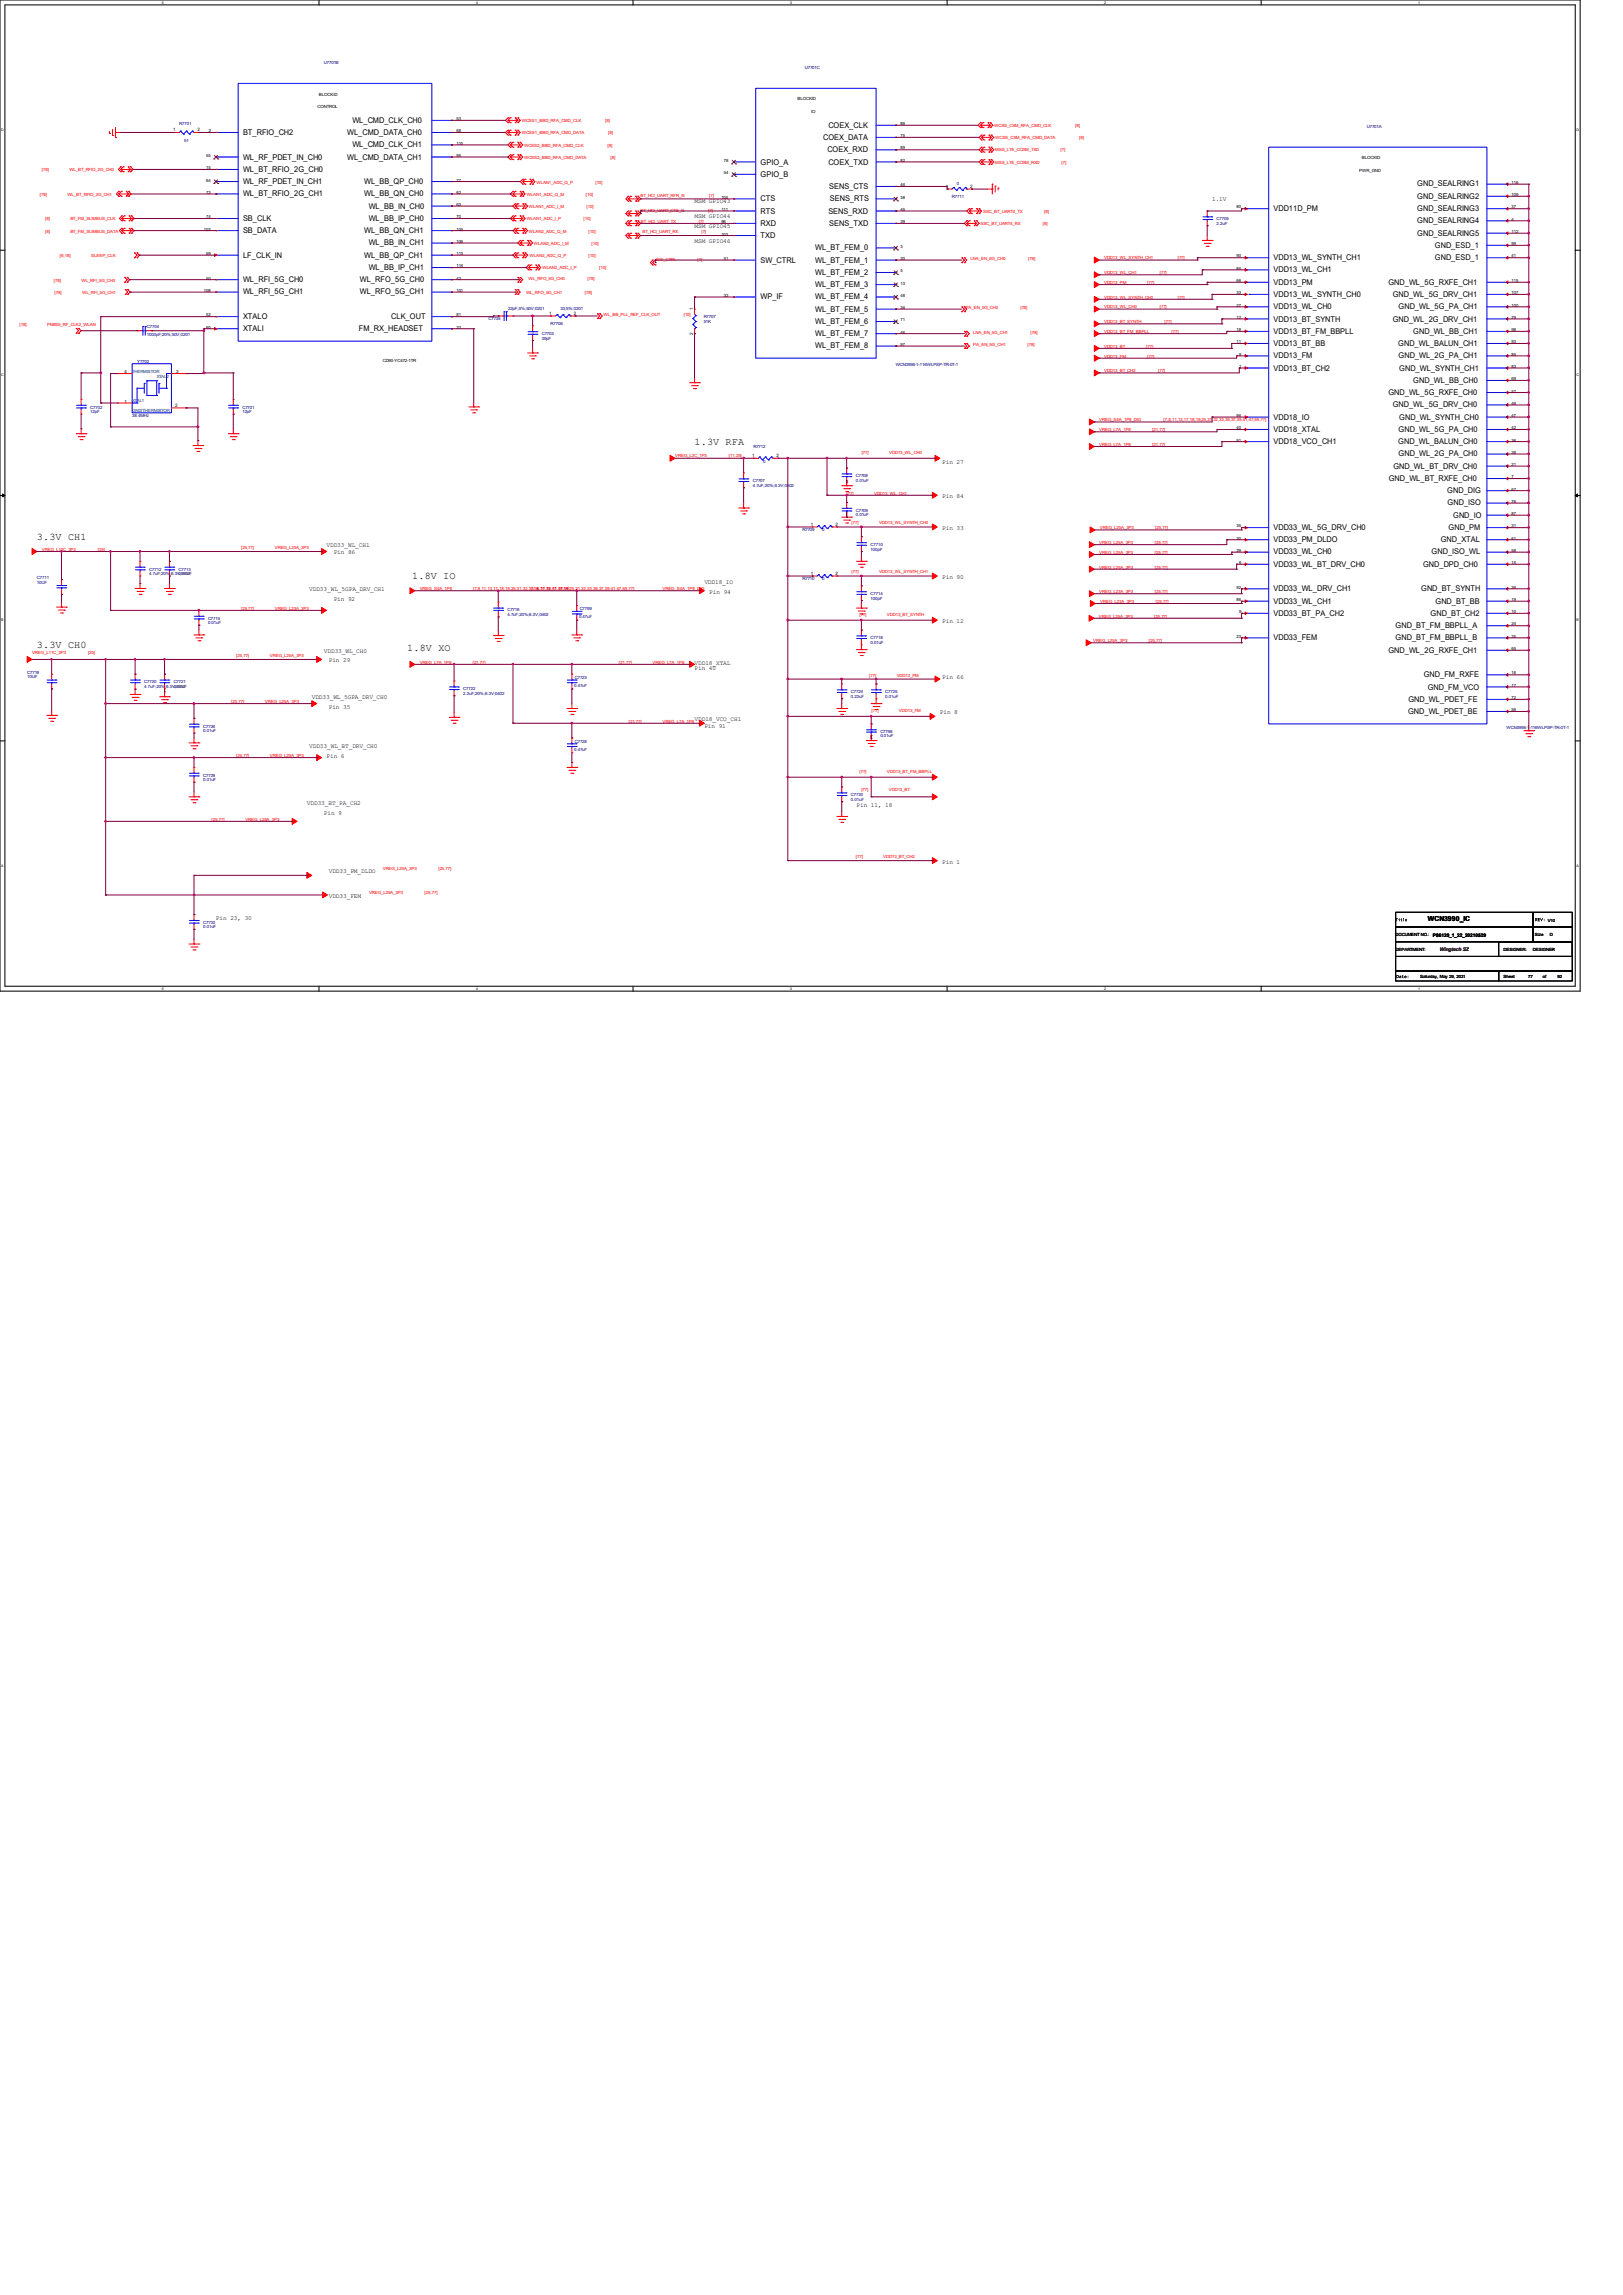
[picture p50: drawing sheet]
<svg xmlns="http://www.w3.org/2000/svg" width="210mm" height="297mm" viewBox="0 0 210 297" stroke-linecap="round" stroke-linejoin="round" font-family="sans-serif">
<defs><g id="words">
<g font-size="1.3">
<text x="89.9" y="57.5">1.3V RFA</text>
<text x="4.8" y="69.9">3.3V CH1</text>
<text x="53.3" y="75">1.8V IO</text>
<text x="4.8" y="83.9">3.3V CH0</text>
<text x="52.7" y="84.2">1.8V XO</text>
</g>
<g font-size="1">
<text x="31.5" y="17.5">BT_RFIO_CH2</text>
<text x="44.9" y="17.5">WL_CMD_DATA_CH0</text>
<text x="45.6" y="15.9">WL_CMD_CLK_CH0</text>
<text x="107.2" y="16.5">COEX_CLK</text>
<text x="31.5" y="22.2">WL_BT_RFIO_2G_CH0</text>
<text x="31.5" y="20.7">WL_RF_PDET_IN_CH0</text>
<text x="31.5" y="23.8">WL_RF_PDET_IN_CH1</text>
<text x="44.9" y="20.7">WL_CMD_DATA_CH1</text>
<text x="45.6" y="19.1">WL_CMD_CLK_CH1</text>
<text x="47.1" y="23.8">WL_BB_QP_CH0</text>
<text x="98.4" y="22.9">GPIO_B</text>
<text x="98.4" y="21.3">GPIO_A</text>
<text x="106.5" y="18.1">COEX_DATA</text>
<text x="107.1" y="19.7">COEX_RXD</text>
<text x="107.2" y="21.3">COEX_TXD</text>
<text x="31.5" y="25.4">WL_BT_RFIO_2G_CH1</text>
<text x="31.5" y="28.6">SB_CLK</text>
<text x="47.1" y="25.4">WL_BB_QN_CH0</text>
<text x="47.7" y="27">WL_BB_IN_CH0</text>
<text x="47.7" y="28.6">WL_BB_IP_CH0</text>
<text x="98.4" y="29.2">RXD</text>
<text x="98.4" y="26">CTS</text>
<text x="98.4" y="27.6">RTS</text>
<text x="107.2" y="27.6">SENS_RXD</text>
<text x="107.3" y="29.2">SENS_TXD</text>
<text x="107.3" y="24.5">SENS_CTS</text>
<text x="107.4" y="26">SENS_RTS</text>
<text x="164.8" y="27.3">VDD11D_PM</text>
<text x="183.4" y="28.9">GND_SEALRING4</text>
<text x="183.4" y="27.3">GND_SEALRING3</text>
<text x="183.4" y="25.7">GND_SEALRING2</text>
<text x="183.4" y="24.1">GND_SEALRING1</text>
<text x="31.5" y="33.4">LF_CLK_IN</text>
<text x="31.5" y="30.2">SB_DATA</text>
<text x="47.1" y="30.2">WL_BB_QN_CH1</text>
<text x="47.1" y="33.4">WL_BB_QP_CH1</text>
<text x="47.7" y="31.8">WL_BB_IN_CH1</text>
<text x="47.7" y="34.9">WL_BB_IP_CH1</text>
<text x="98.4" y="34">SW_CTRL</text>
<text x="98.4" y="30.8">TXD</text>
<text x="105.5" y="32.4">WL_BT_FEM_0</text>
<text x="105.5" y="35.6">WL_BT_FEM_2</text>
<text x="105.5" y="34">WL_BT_FEM_1</text>
<text x="164.8" y="35.3">VDD13_WL_CH1</text>
<text x="164.8" y="33.7">VDD13_WL_SYNTH_CH1</text>
<text x="183.4" y="30.5">GND_SEALRING5</text>
<text x="185.7" y="33.7">GND_ESD_1</text>
<text x="185.7" y="32.1">GND_ESD_1</text>
<text x="31.5" y="36.5">WL_RFI_5G_CH0</text>
<text x="31.5" y="41.3">XTALO</text>
<text x="31.5" y="38.1">WL_RFI_5G_CH1</text>
<text x="46.6" y="36.5">WL_RFO_5G_CH0</text>
<text x="46.6" y="38.1">WL_RFO_5G_CH1</text>
<text x="50.6" y="41.3">CLK_OUT</text>
<text x="98.4" y="38.7">WP_IF</text>
<text x="105.5" y="37.2">WL_BT_FEM_3</text>
<text x="105.5" y="40.3">WL_BT_FEM_5</text>
<text x="105.5" y="38.7">WL_BT_FEM_4</text>
<text x="105.5" y="41.9">WL_BT_FEM_6</text>
<text x="164.8" y="41.6">VDD13_BT_SYNTH</text>
<text x="164.8" y="40">VDD13_WL_CH0</text>
<text x="164.8" y="38.4">VDD13_WL_SYNTH_CH0</text>
<text x="164.8" y="36.8">VDD13_PM</text>
<text x="179.7" y="36.8">GND_WL_5G_RXFE_CH1</text>
<text x="180.2" y="41.6">GND_WL_2G_DRV_CH1</text>
<text x="180.2" y="38.4">GND_WL_5G_DRV_CH1</text>
<text x="181" y="40">GND_WL_5G_PA_CH1</text>
<text x="31.5" y="42.9">XTALI</text>
<text x="46.4" y="42.9">FM_RX_HEADSET</text>
<text x="105.5" y="43.5">WL_BT_FEM_7</text>
<text x="105.5" y="45.1">WL_BT_FEM_8</text>
<text x="164.8" y="48">VDD13_BT_CH2</text>
<text x="164.8" y="46.4">VDD13_FM</text>
<text x="164.8" y="44.8">VDD13_BT_BB</text>
<text x="164.8" y="43.2">VDD13_BT_FM_BBPLL</text>
<text x="180.9" y="44.8">GND_WL_BALUN_CH1</text>
<text x="181" y="46.4">GND_WL_2G_PA_CH1</text>
<text x="181.1" y="48">GND_WL_SYNTH_CH1</text>
<text x="182.9" y="43.2">GND_WL_BB_CH1</text>
<text x="179.7" y="51.1">GND_WL_5G_RXFE_CH0</text>
<text x="180.2" y="52.7">GND_WL_5G_DRV_CH0</text>
<text x="182.9" y="49.5">GND_WL_BB_CH0</text>
<text x="164.8" y="55.9">VDD18_XTAL</text>
<text x="164.8" y="57.5">VDD18_VCO_CH1</text>
<text x="164.8" y="54.3">VDD18_IO</text>
<text x="180.9" y="57.5">GND_WL_BALUN_CH0</text>
<text x="181" y="59.1">GND_WL_2G_PA_CH0</text>
<text x="181" y="55.9">GND_WL_5G_PA_CH0</text>
<text x="181.1" y="54.3">GND_WL_SYNTH_CH0</text>
<text x="179.7" y="62.2">GND_WL_BT_RXFE_CH0</text>
<text x="180.3" y="60.7">GND_WL_BT_DRV_CH0</text>
<text x="187.3" y="63.8">GND_DIG</text>
<text x="187.3" y="65.4">GND_ISO</text>
<text x="164.8" y="71.8">VDD33_WL_CH0</text>
<text x="164.8" y="70.2">VDD33_PM_DLDO</text>
<text x="164.8" y="68.6">VDD33_WL_5G_DRV_CH0</text>
<text x="185.3" y="71.8">GND_ISO_WL</text>
<text x="186.4" y="70.2">GND_XTAL</text>
<text x="187.5" y="68.6">GND_PM</text>
<text x="188" y="67">GND_IO</text>
<text x="164.8" y="73.4">VDD33_WL_BT_DRV_CH0</text>
<text x="164.8" y="76.5">VDD33_WL_DRV_CH1</text>
<text x="183.9" y="76.5">GND_BT_SYNTH</text>
<text x="184.2" y="73.4">GND_DPD_CH0</text>
<text x="164.8" y="79.7">VDD33_BT_PA_CH2</text>
<text x="164.8" y="82.9">VDD33_FEM</text>
<text x="164.8" y="78.1">VDD33_WL_CH1</text>
<text x="180.6" y="81.3">GND_BT_FM_BBPLL_A</text>
<text x="180.6" y="82.9">GND_BT_FM_BBPLL_B</text>
<text x="185.1" y="79.7">GND_BT_CH2</text>
<text x="185.8" y="78.1">GND_BT_BB</text>
<text x="179.7" y="84.5">GND_WL_2G_RXFE_CH1</text>
<text x="184.2" y="87.6">GND_FM_RXFE</text>
<text x="184.7" y="89.2">GND_FM_VCO</text>
<text x="182.2" y="92.4">GND_WL_PDET_BE</text>
<text x="182.2" y="90.8">GND_WL_PDET_FE</text>
</g>
<text font-size=".9" x="184.7" y="119.2">WCN3990_IC</text>
<g font-size=".8">
<text x="89.9" y="26.3">MSM GPIO43</text>
<text x="89.9" y="28.2">MSM GPIO44</text>
<text x="89.9" y="29.5">MSM GPIO45</text>
<text x="156.8" y="26">1.1V</text>
<text x="89.9" y="31.4">MSM GPIO46</text>
<text x="121.9" y="60">Pin 27</text>
<text x="121.9" y="64.4">Pin 84</text>
<text x="42.2" y="70.8">VDD33_WL_CH1</text>
<text x="43.2" y="71.8">Pin 86</text>
<text x="121.9" y="68.6">Pin 33</text>
<text x="40" y="76.5">VDD33_WL_5GPA_DRV_CH1</text>
<text x="43.2" y="77.8">Pin 92</text>
<text x="91.1" y="75.6">VDD18_IO</text>
<text x="91.8" y="76.8">Pin 94</text>
<text x="121.9" y="74.9">Pin 90</text>
<text x="121.9" y="80.6">Pin 12</text>
<text x="41.9" y="84.5">VDD33_WL_CH0</text>
<text x="42.5" y="85.7">Pin 29</text>
<text x="89.9" y="86.7">Pin 40</text>
<text x="89.9" y="86">VDD18_XTAL</text>
<text x="121.9" y="87.9">Pin 66</text>
<text x="40.3" y="90.5">VDD33_WL_5GPA_DRV_CH0</text>
<text x="42.5" y="91.7">Pin 35</text>
<text x="89.9" y="93.3">VDD18_VCO_CH1</text>
<text x="91.1" y="94.3">Pin 91</text>
<text x="121.6" y="92.4">Pin 8</text>
<text x="40" y="96.8">VDD33_WL_BT_DRV_CH0</text>
<text x="42.2" y="98.1">Pin 6</text>
<text x="39.7" y="104.1">VDD33_BT_PA_CH2</text>
<text x="41.9" y="105.4">Pin 9</text>
<text x="110.8" y="104.4">Pin 11, 18</text>
<text x="42.5" y="113">VDD33_PM_DLDO</text>
<text x="121.9" y="111.8">Pin 1</text>
<text x="27.9" y="119">Pin 23, 30</text>
<text x="42.5" y="116.2">VDD33_FEM</text>
</g>
<g font-size=".6" fill="#000080">
<text x="41.9" y="8.3">U7701B</text>
<text x="104.1" y="8.9">U7701C</text>
<text x="23.2" y="16.1">R7701</text>
<text x="176.9" y="16.5">U7701A</text>
<text x="23.8" y="18.3">51</text>
<text x="123.8" y="23.9">0</text>
<text x="123.2" y="25.7">R7711</text>
<text x="157.4" y="28.5">C7705</text>
<text x="157.4" y="29.1">2.2uF</text>
<text x="63.2" y="41.4">C7735</text>
<text x="65.7" y="40.2">22pF;5%;50V;0201</text>
<text x="72.5" y="40.2">33;5%;0201</text>
<text x="91.1" y="41.2">R7707</text>
<text x="91.1" y="41.8">51K</text>
<text x="17.7" y="47">Y7702</text>
<text x="19" y="42.4">C7704</text>
<text x="19" y="43.5">1000pF;20%;50V;0201</text>
<text x="70.1" y="43.4">C7703</text>
<text x="70.1" y="43.9">39pF</text>
<text x="71.2" y="42.1">R7706</text>
<text x="115.9" y="47.4">WCN3998-1-116WLPSP-TR-0T-1</text>
<text x="11.7" y="52.9">C7702</text>
<text x="11.7" y="53.5">12pF</text>
<text x="17.1" y="54">38.4MHz</text>
<text x="31.4" y="52.9">C7701</text>
<text x="31.4" y="53.5">12pF</text>
<text x="97.5" y="58">R7712</text>
<text x="98.8" y="59.9">0</text>
<text x="97.4" y="62.4">C7707</text>
<text x="97.4" y="63">4.7uF;20%;6.3V;0402</text>
<text x="110.7" y="61.8">C7708</text>
<text x="110.7" y="62.4">0.01uF</text>
<text x="103.8" y="68.8">R7709</text>
<text x="106.4" y="68.8">0</text>
<text x="110.7" y="66.2">C7709</text>
<text x="110.7" y="66.8">0.01uF</text>
<text x="112.6" y="70.7">C7710</text>
<text x="112.6" y="71.3">100pF</text>
<text x="4.8" y="74.9">C7711</text>
<text x="4.8" y="75.6">10UF</text>
<text x="19.3" y="73.8">C7712</text>
<text x="19.3" y="74.4">4.7uF;20%;6.3V;0402</text>
<text x="23.1" y="73.8">C7713</text>
<text x="23.1" y="74.4">0.01uF</text>
<text x="103.8" y="75.1">R7710</text>
<text x="106.4" y="75.1">0</text>
<text x="112.6" y="77">C7714</text>
<text x="112.6" y="77.6">100pF</text>
<text x="26.9" y="80.2">C7715</text>
<text x="26.9" y="80.8">0.01uF</text>
<text x="65.7" y="79.1">C7716</text>
<text x="65.7" y="79.7">4.7uF;20%;6.3V;0402</text>
<text x="74.9" y="80">0.47uF</text>
<text x="75" y="79">C7799</text>
<text x="112.6" y="82.7">C7718</text>
<text x="112.6" y="83.3">0.01uF</text>
<text x="3.5" y="87.2">C7719</text>
<text x="3.5" y="87.8">10UF</text>
<text x="18.7" y="88.4">C7720</text>
<text x="18.7" y="89">4.7uF;20%;6.3V;0402</text>
<text x="22.5" y="88.4">C7721</text>
<text x="22.5" y="89">0.01uF</text>
<text x="59.9" y="89.3">C7722</text>
<text x="59.9" y="89.9">2.2uF;20%;6.3V;0402</text>
<text x="74.3" y="88.9">0.47uF</text>
<text x="74.4" y="87.9">C7723</text>
<text x="110.1" y="89.7">C7724</text>
<text x="114.6" y="89.7">C7725</text>
<text x="26.3" y="94.2">C7726</text>
<text x="26.3" y="94.7">0.01uF</text>
<text x="110.1" y="90.3">0.22uF</text>
<text x="113.9" y="94.9">C7798</text>
<text x="113.9" y="95.4">0.01uF</text>
<text x="114.6" y="90.3">0.01uF</text>
<text x="194.9" y="94.4">WCN3998-1-116WLPSP-TR-0T-1</text>
<text x="26.3" y="100.5">C7729</text>
<text x="26.3" y="101.1">0.01uF</text>
<text x="74.3" y="97.2">0.47uF</text>
<text x="74.4" y="96.1">C7728</text>
<text x="110.1" y="103">C7730</text>
<text x="110.1" y="103.6">0.01uF</text>
<text x="26.3" y="119.6">C7733</text>
<text x="26.3" y="120.1">0.01uF</text>
</g>
<g font-size=".6">
<text x="22.4" y="17">1</text>
<text x="25.6" y="17">2</text>
<text x="27" y="17.1">2</text>
<text x="41.1" y="14">CONTROL</text>
<text x="41.3" y="12.4">BLOCKID</text>
<text x="59.1" y="15.5">53</text>
<text x="59.1" y="17.1">68</text>
<text x="103.2" y="13">BLOCKID</text>
<text x="105" y="14.6">IO</text>
<text x="116.5" y="17.8">75</text>
<text x="116.5" y="16.2">88</text>
<text x="26.7" y="21.9">15</text>
<text x="26.7" y="20.3">55</text>
<text x="26.7" y="23.5">64</text>
<text x="59.1" y="23.5">77</text>
<text x="59.1" y="20.3">95</text>
<text x="59.1" y="18.7">110</text>
<text x="93.7" y="22.5">54</text>
<text x="93.7" y="21">78</text>
<text x="116.5" y="21">82</text>
<text x="116.5" y="19.3">89</text>
<text x="175.9" y="22.2">PWR_GND</text>
<text x="176.2" y="20.6">BLOCKID</text>
<text x="195.6" y="23.8">116</text>
<text x="26.4" y="29.8">102</text>
<text x="26.7" y="25.1">73</text>
<text x="26.7" y="28.2">74</text>
<text x="59.1" y="25.1">62</text>
<text x="59.1" y="26.7">63</text>
<text x="59.1" y="28.2">70</text>
<text x="59.1" y="29.8">105</text>
<text x="93.3" y="28.9">96</text>
<text x="93.3" y="25.7">104</text>
<text x="93.3" y="27.3">111</text>
<text x="116.5" y="25.7">38</text>
<text x="116.5" y="28.9">39</text>
<text x="116.5" y="24.1">44</text>
<text x="116.5" y="27.3">45</text>
<text x="122.4" y="24.3">1</text>
<text x="125.6" y="24.3">2</text>
<text x="160" y="27">80</text>
<text x="195.6" y="28.6">4</text>
<text x="195.6" y="27">37</text>
<text x="195.6" y="25.4">109</text>
<text x="26.7" y="33">59</text>
<text x="59.1" y="31.4">106</text>
<text x="59.1" y="33">113</text>
<text x="59.1" y="34.6">114</text>
<text x="93.3" y="30.5">103</text>
<text x="93.7" y="33.7">51</text>
<text x="116.5" y="32">3</text>
<text x="116.5" y="35.2">5</text>
<text x="116.5" y="33.7">20</text>
<text x="160" y="34.9">84</text>
<text x="160" y="33.3">90</text>
<text x="195.6" y="33.3">41</text>
<text x="195.6" y="31.8">99</text>
<text x="195.6" y="30.1">112</text>
<text x="26.4" y="37.8">108</text>
<text x="26.7" y="36.2">50</text>
<text x="26.7" y="40.9">52</text>
<text x="59.1" y="36.2">43</text>
<text x="59.1" y="40.9">81</text>
<text x="59.1" y="37.8">101</text>
<text x="71.1" y="40.7">1</text>
<text x="74.3" y="40.7">2</text>
<text x="89.7" y="40.2" transform="rotate(-90 89.7 40.2)">1</text>
<text x="93.7" y="38.4">32</text>
<text x="116.5" y="36.8">13</text>
<text x="116.5" y="40">34</text>
<text x="116.5" y="38.4">48</text>
<text x="116.5" y="41.6">71</text>
<text x="160" y="41.3">12</text>
<text x="160" y="39.7">27</text>
<text x="160" y="38.1">33</text>
<text x="160" y="36.5">66</text>
<text x="195.6" y="41.3">79</text>
<text x="195.6" y="39.7">100</text>
<text x="195.6" y="38.1">107</text>
<text x="195.6" y="36.5">115</text>
<text x="26.7" y="42.5">60</text>
<text x="49.5" y="46.9">CD90-YC472-1TR</text>
<text x="59.1" y="42.5">22</text>
<text x="89.7" y="43.3" transform="rotate(-90 89.7 43.3)">2</text>
<text x="116.5" y="43.2">46</text>
<text x="116.5" y="44.7">97</text>
<text x="160" y="44.5">11</text>
<text x="160" y="42.8">18</text>
<text x="160.4" y="47.6">1</text>
<text x="160.4" y="46">8</text>
<text x="195.6" y="47.6">83</text>
<text x="195.6" y="46">85</text>
<text x="195.6" y="44.5">93</text>
<text x="195.6" y="42.8">98</text>
<text x="16.1" y="48.3">4</text>
<text x="16.1" y="52.1">1</text>
<text x="22.6" y="52.6">2</text>
<text x="22.8" y="48.3">3</text>
<text x="160" y="54">94</text>
<text x="195.6" y="54">47</text>
<text x="195.6" y="52.4">49</text>
<text x="195.6" y="50.8">57</text>
<text x="195.6" y="49.2">69</text>
<text x="97.3" y="59.1">1</text>
<text x="100.5" y="59.1">2</text>
<text x="160" y="55.5">40</text>
<text x="160" y="57.2">91</text>
<text x="195.6" y="58.7">28</text>
<text x="195.6" y="57.2">36</text>
<text x="195.6" y="55.5">42</text>
<text x="195.6" y="61.9">7</text>
<text x="195.6" y="60.3">21</text>
<text x="195.6" y="63.5">67</text>
<text x="195.6" y="65.1">76</text>
<text x="104.9" y="68">1</text>
<text x="108.1" y="68">2</text>
<text x="160" y="71.4">29</text>
<text x="160" y="69.9">30</text>
<text x="160" y="68.2">35</text>
<text x="195.6" y="68.2">31</text>
<text x="195.6" y="71.4">58</text>
<text x="195.6" y="69.9">61</text>
<text x="195.6" y="66.7">87</text>
<text x="104.9" y="74.4">1</text>
<text x="108.1" y="74.4">2</text>
<text x="160" y="77.8">86</text>
<text x="160" y="76.2">92</text>
<text x="160.4" y="73">6</text>
<text x="195.6" y="73">14</text>
<text x="195.6" y="77.8">19</text>
<text x="195.6" y="76.2">26</text>
<text x="160" y="82.6">23</text>
<text x="160.4" y="79.4">9</text>
<text x="195.6" y="79.4">10</text>
<text x="195.6" y="80.9">24</text>
<text x="195.6" y="82.6">25</text>
<text x="195.6" y="87.3">16</text>
<text x="195.6" y="88.9">17</text>
<text x="195.6" y="84.1">65</text>
<text x="195.6" y="92.1">56</text>
<text x="195.6" y="90.5">72</text>
<text x="200.3" y="119.3">V10</text>
<text x="180.6" y="121.2">DOCUMENT NO.:</text>
<text x="180.6" y="123.1">DEPARTMENT:</text>
<text x="185.4" y="121.2">P86120_1_22_20210529</text>
<text x="194.6" y="123.1">DESIGNER:</text>
<text x="198.4" y="123.1">DESIGNER</text>
<text x="198.6" y="121.2">Size</text>
<text x="200.5" y="121.2">D</text>
<text x="183.8" y="126.6">Saturday, May 29, 2021</text>
<text x="194.6" y="126.6">Sheet</text>
<text x="197.7" y="126.6">77</text>
<text x="199.6" y="126.6">of</text>
<text x="201.5" y="126.6">92</text>
</g>
<g font-size=".6" fill="#f00">
<text x="67.5" y="15.8">WCSS1_BBD_RFA_CMD_CLK</text>
<text x="67.5" y="17.4">WCSS1_BBD_RFA_CMD_DATA</text>
<text x="78.3" y="15.8">[8]</text>
<text x="78.7" y="17.4">[8]</text>
<text x="128.6" y="16.4">WCSS_CXM_RFA_CMD_CLK</text>
<text x="139.1" y="16.4">[8]</text>
<text x="5.4" y="22.1">[78]</text>
<text x="9" y="22.1">WL_BT_RFIO_2G_CH0</text>
<text x="67.8" y="19">WCSS2_BBD_RFA_CMD_CLK</text>
<text x="67.8" y="20.6">WCSS2_BBD_RFA_CMD_DATA</text>
<text x="69.4" y="23.8">WLAN1_ADC_Q_P</text>
<text x="77" y="23.8">[10]</text>
<text x="78.6" y="19">[8]</text>
<text x="79" y="20.6">[8]</text>
<text x="128.8" y="18">WCSS_CXM_RFA_CMD_DATA</text>
<text x="128.8" y="19.6">MSS_LTE_COXM_TXD</text>
<text x="128.8" y="21.2">MSS_LTE_COXM_RXD</text>
<text x="137.2" y="19.6">[7]</text>
<text x="137.4" y="21.2">[7]</text>
<text x="139.7" y="18">[8]</text>
<text x="5.2" y="25.3">[78]</text>
<text x="5.8" y="28.5">[8]</text>
<text x="8.7" y="25.3">WL_BT_RFIO_2G_CH1</text>
<text x="9.1" y="28.5">BT_FM_SLIMBUS_CLK</text>
<text x="68.2" y="25.3">WLAN1_ADC_Q_M</text>
<text x="68.2" y="28.5">WLAN1_ADC_I_P</text>
<text x="68.5" y="26.9">WLAN1_ADC_I_M</text>
<text x="75.5" y="28.5">[10]</text>
<text x="75.8" y="25.3">[10]</text>
<text x="75.9" y="26.9">[10]</text>
<text x="82.9" y="25.5">BT_HCI_UART_RFR_N</text>
<text x="82.9" y="27.4">BT_HCI_UART_CTS_N</text>
<text x="82.9" y="28.8">BT_HCI_UART_TX</text>
<text x="90.4" y="28.8">[7]</text>
<text x="91.7" y="27.4">[7]</text>
<text x="91.8" y="25.5">[7]</text>
<text x="126.9" y="29.1">SSC_BT_UART4_RX</text>
<text x="127.2" y="27.6">SSC_BT_UART4_TX</text>
<text x="135" y="29.1">[8]</text>
<text x="135.1" y="27.6">[8]</text>
<text x="5.8" y="30.1">[8]</text>
<text x="7.7" y="33.3">[6,18]</text>
<text x="9.1" y="30.1">BT_FM_SLIMBUS_DATA</text>
<text x="11.8" y="33.3">SLEEP_CLK</text>
<text x="68.5" y="30.1">WLAN2_ADC_Q_M</text>
<text x="68.5" y="33.3">WLAN2_ADC_Q_P</text>
<text x="69.1" y="31.7">WLAN2_ADC_I_M</text>
<text x="70.2" y="34.8">WLAN2_ADC_I_P</text>
<text x="76.2" y="33.3">[10]</text>
<text x="76.2" y="30.1">[10]</text>
<text x="76.5" y="31.7">[10]</text>
<text x="77.6" y="34.8">[10]</text>
<text x="83.1" y="30.1">BT_HCI_UART_RX</text>
<text x="84.9" y="33.8">SW_CTRL</text>
<text x="90.3" y="33.8">[7]</text>
<text x="90.8" y="30.1">[7]</text>
<text x="125.6" y="33.7">LNA_EN_5G_CH0</text>
<text x="133.1" y="33.7">[78]</text>
<text x="142.9" y="33.6">VDD13_WL_SYNTH_CH1</text>
<text x="142.9" y="35.5">VDD13_WL_CH1</text>
<text x="150.1" y="35.5">[77]</text>
<text x="152.4" y="33.6">[77]</text>
<text x="7" y="36.5">[78]</text>
<text x="7.1" y="38">[78]</text>
<text x="10.5" y="36.5">WL_RFI_5G_CH0</text>
<text x="10.6" y="38">WL_RFI_5G_CH1</text>
<text x="68.1" y="38.1">WL_RFO_5G_CH1</text>
<text x="68.4" y="36.2">WL_RFO_5G_CH0</text>
<text x="75.7" y="38.1">[78]</text>
<text x="76" y="36.2">[78]</text>
<text x="78.1" y="40.9">WL_BB_PLL_REF_CLK_OUT</text>
<text x="88.5" y="40.9">[10]</text>
<text x="125" y="40">PA_EN_5G_CH0</text>
<text x="132" y="40">[78]</text>
<text x="142.9" y="36.7">VDD13_PM</text>
<text x="142.9" y="38.7">VDD13_WL_SYNTH_CH0</text>
<text x="142.9" y="39.9">VDD13_WL_CH0</text>
<text x="142.9" y="41.8">VDD13_BT_SYNTH</text>
<text x="148.5" y="36.7">[77]</text>
<text x="150.1" y="39.9">[77]</text>
<text x="150.7" y="41.8">[77]</text>
<text x="152.4" y="38.7">[77]</text>
<text x="2.5" y="42.2">[18]</text>
<text x="6.1" y="42.2">PM855_RF_CLK2_WLAN</text>
<text x="125.9" y="44.7">PA_EN_5G_CH1</text>
<text x="125.9" y="43.2">LNA_EN_5G_CH1</text>
<text x="133" y="44.7">[78]</text>
<text x="133.3" y="43.2">[78]</text>
<text x="142.9" y="43.1">VDD13_BT_FM_BBPLL</text>
<text x="142.9" y="45">VDD13_BT</text>
<text x="142.9" y="46.3">VDD13_FM</text>
<text x="148.3" y="45">[77]</text>
<text x="148.5" y="46.3">[77]</text>
<text x="151.6" y="43.1">[77]</text>
<text x="142.9" y="48.2">VDD13_BT_CH2</text>
<text x="149.9" y="48.2">[77]</text>
<text x="87.4" y="59.1">VREG_L2C_1P3</text>
<text x="94.3" y="59.1">[11,25]</text>
<text x="111.5" y="58.7">[77]</text>
<text x="115.1" y="58.7">VDD13_WL_CH0</text>
<text x="142.2" y="54.5">VREG_S4A_1P8_DIG</text>
<text x="142.2" y="55.8">VREG_L7A_1P8</text>
<text x="142.2" y="57.7">VREG_L7A_1P8</text>
<text x="149.1" y="55.8">[21,77]</text>
<text x="149.1" y="57.7">[21,77]</text>
<text x="150.6" y="54.5">[7,8,11,13,17,18,19,25,31,32,33,36,37,39,41,47,59,77]</text>
<text x="109.6" y="64">[77]</text>
<text x="113.1" y="64">VDD13_WL_CH1</text>
<text x="5.4" y="71.3">VREG_L10C_3P3</text>
<text x="12.7" y="71.3">[25]</text>
<text x="31.2" y="71">[25,77]</text>
<text x="35.6" y="71">VREG_L23A_3P3</text>
<text x="110.2" y="67.8">[77]</text>
<text x="113.7" y="67.8">VDD13_WL_SYNTH_CH0</text>
<text x="142.2" y="70.4">VREG_L25A_3P3</text>
<text x="142.2" y="71.7">VREG_L25A_3P3</text>
<text x="142.3" y="68.5">VREG_L25A_3P3</text>
<text x="149.4" y="70.4">[25,77]</text>
<text x="149.4" y="71.7">[25,77]</text>
<text x="149.5" y="68.5">[25,77]</text>
<text x="54.3" y="76.4">VREG_S4A_1P8</text>
<text x="61.2" y="76.4">[7,8,11,13,17,18,19,25,31,32,33,36,37,39,41,47,59]</text>
<text x="68.8" y="76.4">[7,8,11,13,17,18,19,25,31,32,33,36,37,39,41,47,59,77]</text>
<text x="85.7" y="76.4">VREG_S4A_1P8_DIG</text>
<text x="110.2" y="74.2">[77]</text>
<text x="113.7" y="74.2">VDD13_WL_SYNTH_CH1</text>
<text x="142.2" y="73.6">VREG_L25A_3P3</text>
<text x="142.2" y="76.8">VREG_L23A_3P3</text>
<text x="149.4" y="73.6">[25,77]</text>
<text x="149.4" y="76.8">[25,77]</text>
<text x="31.2" y="78.9">[25,77]</text>
<text x="35.6" y="78.9">VREG_L23A_3P3</text>
<text x="111.2" y="79.7">[77]</text>
<text x="114.8" y="79.7">VDD13_BT_SYNTH</text>
<text x="141.5" y="83.1">VREG_L25A_3P3</text>
<text x="142.2" y="79.9">VREG_L25A_3P3</text>
<text x="142.4" y="78">VREG_L23A_3P3</text>
<text x="148.7" y="83.1">[25,77]</text>
<text x="149.3" y="79.9">[25,77]</text>
<text x="149.6" y="78">[25,77]</text>
<text x="4.1" y="84.6">VREG_L11C_3P3</text>
<text x="11.4" y="84.6">[25]</text>
<text x="30.6" y="85">[25,77]</text>
<text x="34.9" y="85">VREG_L25A_3P3</text>
<text x="54.3" y="85.9">VREG_L7A_1P8</text>
<text x="61.2" y="85.9">[21,77]</text>
<text x="80.1" y="85.9">[21,77]</text>
<text x="84.5" y="85.9">VREG_L7A_1P8</text>
<text x="112.5" y="87.6">[77]</text>
<text x="116" y="87.6">VDD13_PM</text>
<text x="29.9" y="91">[25,77]</text>
<text x="34.3" y="91">VREG_L25A_3P3</text>
<text x="81.4" y="93.5">[21,77]</text>
<text x="85.7" y="93.5">VREG_L7A_1P8</text>
<text x="112.8" y="92.1">[77]</text>
<text x="116.3" y="92.1">VDD13_FM</text>
<text x="30.6" y="98">[25,77]</text>
<text x="34.9" y="98">VREG_L25A_3P3</text>
<text x="111.2" y="100">[77]</text>
<text x="114.8" y="100">VDD13_BT_FM_BBPLL</text>
<text x="27.4" y="106.2">[25,77]</text>
<text x="31.7" y="106.2">VREG_L25A_3P3</text>
<text x="111.5" y="102.4">[77]</text>
<text x="115" y="102.4">VDD13_BT</text>
<text x="49.5" y="112.6">VREG_L25A_3P3</text>
<text x="56.7" y="112.6">[25,77]</text>
<text x="110.7" y="111">[77]</text>
<text x="114.3" y="111">VDD13_BT_CH2</text>
<text x="47.8" y="115.7">VREG_L25A_3P3</text>
<text x="54.9" y="115.7">[25,77]</text>
</g>
<g font-size=".6" fill="#004080">
<text x="17.1" y="48.3">THERMISTOR</text>
<text x="17.1" y="53.3">GND/THERMISTOR</text>
<text x="17.1" y="52.1">XTAL1</text>
<text x="20.3" y="48.9">XTAL2</text>
</g>
<text font-size=".6" fill="#400040" x="186.3" y="123.1">Wingtech SZ</text>
<g font-size=".5">
<text x="21" y=".5">5</text>
<text x="61.6" y=".5">4</text>
<text x="102.2" y=".5">3</text>
<text x="142.9" y=".5">2</text>
<text x="183.5" y=".5">1</text>
<text x=".2" y="16.9">D</text>
<text x="204" y="16.9">D</text>
<text x=".2" y="48.6">C</text>
<text x="204" y="48.6">C</text>
<text x=".2" y="80.4">B</text>
<text x="204" y="80.4">B</text>
<text x=".2" y="112.1">A</text>
<text x="204" y="112.1">A</text>
<text x="21" y="128.1">5</text>
<text x="61.6" y="128.1">4</text>
<text x="102.2" y="128.1">3</text>
<text x="142.9" y="128.1">2</text>
<text x="183.5" y="128.1">1</text>
</g>
</g></defs>
<g fill="none" stroke="#000" stroke-width=".13">
<path d="M0 0h204.5v128.3h-204.5zM.6 .6h203.2v127h-203.2zM41.3 0v.6M81.9 0v.6M122.6 0v.6M163.2 0v.6M0 32.4h.6M203.8 32.4h.7M0 64.1h.6M203.8 64.1h.7M0 95.9h.6M203.8 95.9h.7"/>
<path d="M180.6 118.1h17.8v1.9h-17.8zM180.6 120h17.8v1.9h-17.8zM198.4 118.1h5.1v1.9h-5.1zM198.4 120h5.1v1.9h-5.1zM41.3 127.6v.7M81.9 127.6v.7M122.6 127.6v.7M163.2 127.6v.7M180.6 125.7h13.3v1.3h-13.3zM180.6 123.8h22.9v1.9h-22.9zM180.6 121.9h22.9v1.9h-22.9zM193.9 125.7h9.6v1.3h-9.6z"/>
<path d="M193.9 121.9h9.6v1.9h-9.6z"/>
</g>
<path d="M.3 63.9l.3 .2-.3 .2zM203.8 64.1l.3-.2v.4z" fill="#000" stroke="#000" stroke-width=".13"/>
<g fill="none" stroke="#f00" stroke-width=".13">
<path d="M14.2 17.3h.1M14.2 17v.3M14.6 17.5h.1M14.6 16.8v.7M14.9 17.1h.1M14.9 17.8h.1M14.9 17.1h.7M14.9 16.5v1.3M22.6 17.1h.1M22.6 17.1h.6M25.1 17.1h.6M25.7 17.1h.1"/>
<path d="M27.9 17.1h.1M58.4 15.6h.1M58.4 17.1h.1M58.4 18.8h.1M65.7 15.9h.1M65.7 15.2h.1M65.7 15.6h.1M65.7 17.5h.1M65.7 16.8h.1M65.7 17.1h.1M65.7 17.1h1.3M65.7 15.2l-.3 .4 .3 .3"/>
<path d="M65.7 15.6l.3 .3M65.7 15.6h1.3M65.7 16.8l-.3 .3 .3 .4M65.7 17.1l.3 .4M66 15.2h.1M66 15.9h.1M66 19h.1M66 18.4h.1M66 18.8h.1M66 16.8h.1M66 17.5h.1M66 16.8l-.3 .3"/>
<path d="M66 15.2l-.3 .4M66 18.4l-.3 .4 .3 .2M66 18.8l.4 .2M66 18.8h1.3M66.4 18.4h.1M66.4 19h.1M66.4 18.4l-.4 .4M66.7 15.2h.1M66.7 15.9h.1M66.7 16.8h.1M66.7 17.5h.1M66.7 15.2l.3 .4"/>
<path d="M66.7 16.8l.3 .3M67 15.2h.1M67 15.9h.1M67 18.4h.1M67 19h.1M67 16.8h.1M67 17.5h.1M67 15.2l.3 .4-.3 .3M67 15.6l-.3 .3M67 16.8l.3 .3-.3 .4M67 18.4l.3 .4M67 17.1l-.3 .4"/>
<path d="M67.3 18.4h.1M67.3 19h.1M67.3 18.4l.3 .4-.3 .2M67.3 18.8l-.3 .2M115.9 17.8h.1M115.9 16.2h.1M115.9 19.4h.1M126.9 16.5h.1M126.9 15.9h.1M126.9 16.2h.1M126.9 15.9l-.3 .3 .3 .3M126.9 16.2l.3 .3"/>
<path d="M126.9 16.2h1.2M127 18.1h.1M127 17.5h.1M127 17.8h.1M127 19.7h.1M127 19h.1M127 19.4h.1M127 17.5l-.3 .3 .3 .3M127 17.8l.3 .3M127 17.8h1.3M127 19l-.3 .4 .3 .3M127 19.4l.3 .3"/>
<path d="M127 19.4h1.3M127.2 15.9h.1M127.2 16.5h.1M127.2 15.9l-.3 .3M127.3 17.5h.1M127.3 18.1h.1M127.3 19h.1M127.3 19.7h.1M127.3 19l-.3 .4M127.3 17.5l-.3 .3M127.8 15.9h.1M127.8 16.5h.1"/>
<path d="M127.8 15.9l.3 .3M128 17.5h.1M128 18.1h.1M128 19h.1M128 19.7h.1M128 17.5l.3 .3M128 19l.3 .4M128.1 15.9h.1M128.1 16.5h.1M128.1 15.9l.4 .3-.4 .3M128.1 16.2l-.3 .3M128.3 17.5h.1"/>
<path d="M128.3 18.1h.1M128.3 19h.1M128.3 19.7h.1M128.3 17.5l.3 .3-.3 .3M128.3 17.8l-.3 .3M128.3 19l.3 .4-.3 .3M128.3 19.4l-.3 .3M15.4 24.8h.1M15.4 25.4h.1M15.4 25.1h1.2M15.4 24.8l-.3 .3 .3 .3M15.4 25.1l.3 .3"/>
<path d="M15.6 21.6h.1M15.6 22.2h.1M15.6 21.6l-.3 .3 .3 .3M15.6 21.9l.4 .3M15.6 21.9h1.3M15.7 24.8h.1M15.7 25.4h.1M15.7 24.8l-.3 .3M15.7 29.5h.1M15.7 30.2h.1M15.7 27.9h.1M15.7 28.6h.1"/>
<path d="M15.7 29.5l-.2 .3 .2 .4M15.7 29.8l.4 .4M15.7 27.9l-.2 .4 .2 .3M15.7 29.8h1.3M15.7 28.3l.4 .3M15.7 28.3h1.3M16 21.6h.1M16 22.2h.1M16 21.6l-.4 .3M16.1 29.5h.1M16.1 30.2h.1M16.1 27.9h.1"/>
<path d="M16.1 28.6h.1M16.1 29.5l-.4 .3M16.1 27.9l-.4 .4M16.1 36.5h.1M16.1 35.9h.1M16.1 35.9l.4 .3-.4 .3M16.2 38.1h.1M16.2 37.5h.1M16.2 37.5l.3 .3-.3 .3M16.3 24.8h.1M16.3 25.4h.1M16.3 24.8l.3 .3"/>
<path d="M16.5 35.9h.1M16.5 36.5h.1M16.5 35.9l.3 .3-.3 .3M16.5 37.5h.1M16.5 38.1h.1M16.5 37.5l.3 .3-.3 .3M16.6 21.6h.1M16.6 22.2h.1M16.6 21.6l.3 .3M16.6 25.4h.1M16.6 24.8h.1M16.6 25.1h.1"/>
<path d="M16.6 24.8l.4 .3-.4 .3M16.6 25.1l-.3 .3M16.7 29.5h.1M16.7 30.2h.1M16.7 27.9h.1M16.7 28.6h.1M16.7 29.5l.3 .3M16.7 27.9l.3 .4M16.9 22.2h.1M16.9 21.6h.1M16.9 21.9h.1M16.9 21.6l.3 .3-.3 .3"/>
<path d="M16.9 21.9l-.3 .3M17 30.2h.1M17 29.5h.1M17 29.8h.1M17 28.6h.1M17 27.9h.1M17 28.3h.1M17 28.3l-.3 .3M17 29.5l.4 .3-.4 .4M17 29.8l-.3 .4M17 27.9l.4 .4-.4 .3M17.4 33.4h.1"/>
<path d="M17.4 32.7h.1M17.4 32.7l.3 .3-.3 .4M17.7 32.7h.1M17.7 33.4h.1M17.7 32.7l.3 .3-.3 .4M27.9 21.9h.1M27.9 36.2h.1M27.9 20.3h.1M27.9 33h.1M27.9 23.5h.1M27.9 25.1h.1M27.9 28.3h.1"/>
<path d="M27.9 29.8h.1M27.9 37.8h.1M58.4 36.2h.1M58.4 25.1h.1M58.4 26.7h.1M58.4 28.3h.1M58.4 23.5h.1M58.4 20.3h.1M58.4 37.8h.1M58.4 29.8h.1M58.4 31.5h.1M58.4 33h.1"/>
<path d="M58.4 34.6h.1M66 20.7h.1M66 20h.1M66 20.3h.1M66 20.3l.4 .4M66 20l-.3 .3 .3 .4M66 20.3h1.3M66.4 25.4h.1M66.4 24.8h.1M66.4 25.1h.1M66.4 20h.1M66.4 20.7h.1"/>
<path d="M66.4 28.6h.1M66.4 27.9h.1M66.4 28.3h.1M66.4 24.8l-.4 .3 .4 .3M66.4 25.1l.3 .3M66.4 25.1h1.2M66.4 28.3h1.2M66.4 20l-.4 .3M66.4 27.9l-.4 .4 .4 .3M66.4 28.3l.3 .3M66.7 27h.1M66.7 26.4h.1"/>
<path d="M66.7 26.7h.1M66.7 24.8h.1M66.7 25.4h.1M66.7 27.9h.1M66.7 28.6h.1M66.7 30.2h.1M66.7 29.5h.1M66.7 29.8h.1M66.7 33.4h.1M66.7 32.7h.1M66.7 33h.1M66.7 37.5h.1"/>
<path d="M66.7 38.1h.1M66.7 26.4l-.3 .3 .3 .3M66.7 26.7l.3 .3M66.7 26.7h1.2M66.7 24.8l-.3 .3M66.7 29.8h1.2M66.7 29.5l-.3 .3 .3 .4M66.7 27.9l-.3 .4M66.7 29.8l.3 .4M66.7 32.7l-.3 .3 .3 .4M66.7 33l.3 .4M66.7 33h1.2"/>
<path d="M66.7 37.5l.3 .3-.3 .3M67 26.4h.1M67 27h.1M67 20h.1M67 20.7h.1M67 29.5h.1M67 30.2h.1M67 32.7h.1M67 33.4h.1M67 35.9h.1M67 36.5h.1M67 37.5h.1"/>
<path d="M67 38.1h.1M67 26.4l-.3 .3M67 20l.3 .3M67 29.5l-.3 .3M67 32.7l-.3 .3M67 35.9l.3 .3-.3 .3M67 37.5l.3 .3-.3 .3M67.3 24.8h.1M67.3 25.4h.1M67.3 20h.1M67.3 20.7h.1M67.3 27.9h.1"/>
<path d="M67.3 28.6h.1M67.3 31.7h.1M67.3 31.1h.1M67.3 31.5h.1M67.3 35.9h.1M67.3 36.5h.1M67.3 24.8l.3 .3M67.3 20l.3 .3-.3 .4M67.3 20.3l-.3 .4M67.3 27.9l.3 .4M67.3 31.1l-.3 .4 .3 .2M67.3 31.5l.3 .2"/>
<path d="M67.3 31.5h1.3M67.3 35.9l.3 .3-.3 .3M67.6 23.8h.1M67.6 23.2h.1M67.6 23.5h.1M67.6 26.4h.1M67.6 27h.1M67.6 24.8h.1M67.6 25.4h.1M67.6 27.9h.1M67.6 28.6h.1M67.6 29.5h.1"/>
<path d="M67.6 30.2h.1M67.6 31.1h.1M67.6 31.7h.1M67.6 32.7h.1M67.6 33.4h.1M67.6 23.2l-.3 .3 .3 .3M67.6 23.5l.3 .3M67.6 23.5h1.3M67.6 26.4l.3 .3M67.6 24.8l.3 .3-.3 .3M67.6 25.1l-.3 .3M67.6 27.9l.3 .4-.3 .3"/>
<path d="M67.6 28.3l-.3 .3M67.6 29.5l.3 .3M67.6 31.1l-.3 .4M67.6 32.7l.3 .3M67.9 23.2h.1M67.9 23.8h.1M67.9 26.4h.1M67.9 27h.1M67.9 29.5h.1M67.9 30.2h.1M67.9 32.7h.1M67.9 33.4h.1"/>
<path d="M67.9 23.2l-.3 .3M67.9 26.4l.4 .3-.4 .3M67.9 26.7l-.3 .3M67.9 29.5l.4 .3-.4 .4M67.9 29.8l-.3 .4M67.9 32.7l.4 .3-.4 .4M67.9 33l-.3 .4M68.3 31.1h.1M68.3 31.7h.1M68.3 31.1l.3 .4M68.4 34.9h.1M68.4 34.3h.1"/>
<path d="M68.4 34.6h.1M68.4 34.3l-.3 .3 .3 .3M68.4 34.6l.3 .3M68.4 34.6h1.3M68.6 23.2h.1M68.6 23.8h.1M68.6 31.1h.1M68.6 31.7h.1M68.6 23.2l.3 .3M68.6 31.1l.3 .4-.3 .2M68.6 31.5l-.3 .2M68.7 34.3h.1"/>
<path d="M68.7 34.9h.1M68.7 34.3l-.3 .3M68.9 23.2h.1M68.9 23.8h.1M68.9 23.2l.3 .3-.3 .3M68.9 23.5l-.3 .3M69.3 34.3h.1M69.3 34.9h.1M69.3 34.3l.4 .3M69.7 34.3h.1M69.7 34.9h.1M69.7 34.3l.3 .3-.3 .3"/>
<path d="M69.7 34.6l-.4 .3M81.3 28.6h.1M81.3 29.2h.1M81.3 30.2h.1M81.3 30.8h.1M81.3 25.4h.1M81.3 26h.1M81.3 27.3h.1M81.3 27.9h.1M81.3 28.6l-.3 .3 .3 .3M81.3 28.9l.3 .3M81.3 30.2l-.3 .3 .3 .3"/>
<path d="M81.3 28.9h1.2M81.3 30.5l.3 .3M81.3 30.5h1.2M81.3 25.4l-.3 .3 .3 .3M81.3 25.7l.3 .3M81.3 25.7h1.2M81.3 27.3l-.3 .3 .3 .3M81.3 27.6l.3 .3M81.3 27.6h1.2M81.6 28.6h.1M81.6 29.2h.1M81.6 30.2h.1"/>
<path d="M81.6 30.8h.1M81.6 25.4h.1M81.6 26h.1M81.6 27.3h.1M81.6 27.9h.1M81.6 28.6l-.3 .3M81.6 30.2l-.3 .3M81.6 25.4l-.3 .3M81.6 27.3l-.3 .3M82.3 28.6h.1M82.3 29.2h.1M82.3 30.2h.1"/>
<path d="M82.3 30.8h.1M82.3 25.4h.1M82.3 26h.1M82.3 27.3h.1M82.3 27.9h.1M82.3 30.2l.2 .3M82.3 28.6l.2 .3M82.3 25.4l.2 .3M82.3 27.3l.2 .3M82.5 29.2h.1M82.5 28.6h.1M82.5 28.9h.1"/>
<path d="M82.5 30.8h.1M82.5 30.2h.1M82.5 30.5h.1M82.5 26h.1M82.5 25.4h.1M82.5 25.7h.1M82.5 27.9h.1M82.5 27.3h.1M82.5 27.6h.1M82.5 27.6l-.2 .3M82.5 28.6l.4 .3-.4 .3M82.5 28.9l-.2 .3"/>
<path d="M82.5 30.2l.4 .3-.4 .3M82.5 30.5l-.2 .3M82.5 27.3l.4 .3-.4 .3M82.5 25.4l.4 .3-.4 .3M82.5 25.7l-.2 .3M84.5 33.7h.1M84.5 34.3h.1M84.5 33.7l-.3 .3 .3 .3M84.8 33.7h.1M84.8 34.3h.1M84.8 33.7l-.3 .3 .3 .3M95 38.4h.1"/>
<path d="M95 33.7h.1M95 22.6h.1M95 21h.1M95 28.9h.1M95 30.5h.1M95 25.7h.1M95 27.3h.1M115.9 32.1h.1M115.9 35.3h.1M115.9 36.8h.1M115.9 33.7h.1M115.9 25.7h.1"/>
<path d="M115.9 28.9h.1M115.9 24.1h.1M115.9 27.3h.1M115.9 38.4h.1M115.9 21h.1M122.6 24.5h.1M122.6 24.5h.6M124.5 33.4h.1M124.5 34h.1M124.5 39.7h.1M124.5 33.4l.3 .3-.3 .3M124.5 39.7l.3 .3-.3 .3"/>
<path d="M124.8 33.4h.1M124.8 34h.1M124.8 39.7h.1M124.8 33.4l.3 .3-.3 .3M124.8 39.7l.3 .3-.3 .3M125.1 29.2h.1M125.1 28.6h.1M125.1 28.9h.1M125.1 24.5h.6M125.1 28.9h1.3M125.1 28.6l-.3 .3 .3 .3M125.1 28.9l.3 .3"/>
<path d="M125.4 27.6h.1M125.4 27h.1M125.4 27.3h.1M125.4 28.6h.1M125.4 29.2h.1M125.4 28.6l-.3 .3M125.4 27l-.3 .3 .3 .3M125.4 27.3l.3 .3M125.4 27.3h1.3M125.7 27h.1M125.7 27.6h.1M125.7 24.5h.1"/>
<path d="M125.7 27l-.3 .3M126.1 28.6h.1M126.1 29.2h.1M126.1 28.6l.3 .3M126.4 27h.1M126.4 27.6h.1M126.4 28.6h.1M126.4 29.2h.1M126.4 27l.3 .3M126.4 28.6l.3 .3-.3 .3M126.4 28.9l-.3 .3M126.7 27h.1"/>
<path d="M126.7 27.6h.1M126.7 27l.3 .3-.3 .3M126.7 27.3l-.3 .3M127 21.3h.1M127 20.7h.1M127 21h.1M127 20.7l-.3 .3 .3 .3M127 21l.3 .3M127 21h1.3M127.3 20.7h.1M127.3 21.3h.1M127.3 20.7l-.3 .3"/>
<path d="M127.8 24.5h.6M128 20.7h.1M128 21.3h.1M128 20.7l.3 .3M128.3 20.7h.1M128.3 21.3h.1M128.3 20.7l.3 .3-.3 .3M128.3 21l-.3 .3M128.4 24.5h.1M128.4 23.8h.1M128.4 23.8v1.3M128.8 24.1h.1"/>
<path d="M128.8 24.1v.7M129.2 24.3h.1M129.2 24.3v.3M155.6 31.1h1.2M155.8 31.5h.8M156.1 31.9h.2M156.2 31.1h.1M156.2 27.3h.1M156.2 29.2h.1M156.2 27.3v.6M156.2 28.6v.6M156.2 30.5v.6"/>
<path d="M156.3 31.9h.1M156.6 31.5h.1M156.8 31.1h.1M161.3 39.7h.1M161.3 38.1h.1M161.3 36.5h.1M161.3 27h.1M161.3 34.9h.1M161.3 33.4h.1M194.9 28.6h.1M194.9 27h.1M194.9 33.4h.1"/>
<path d="M194.9 31.7h.1M194.9 39.7h.1M194.9 38.1h.1M194.9 25.4h.1M194.9 30.2h.1M194.9 36.5h.1M194.9 23.8h.1M9.9 43.1h.1M9.9 42.5h.1M9.9 56.1h1.2M9.9 42.5l.3 .3-.3 .3M10.1 56.5h.8"/>
<path d="M10.2 42.5h.1M10.2 43.1h.1M10.2 42.5l.3 .3-.3 .3M10.4 56.9h.2M10.5 56.1h.1M10.5 51.7h.1M10.5 53.6h.1M10.5 51.7v.6M10.5 53v.6M10.5 55.5v.6M10.6 56.9h.1M10.9 56.5h.1"/>
<path d="M11.1 56.1h.1M15.2 48.3h.1M15.2 52.2h.1M15.2 48.3h1.9M15.2 52.2h1.9M17.7 42.8h.1M17.7 42.8h.7M19 42.8h.6M19.6 42.8h.1M22.2 48.3h1.9M22.2 52.8h1.9M24.1 52.8h.1"/>
<path d="M24.1 48.3h.1M25 57.7h1.2M25.2 58h.8M25.5 58.4h.2M25.6 57.7h.1M25.6 57v.7M25.7 58.4h.1M26 58h.1M26.2 57.7h.1M27.9 41h.1M27.9 42.5h.1M29.5 56.1h1.3"/>
<path d="M29.8 56.5h.8M30.1 56.9h.2M30.2 56.1h.1M30.2 51.7h.1M30.2 53.6h.1M30.2 51.7v.6M30.2 53v.6M30.2 55.5v.6M30.3 56.9h.1M30.6 56.5h.1M30.8 56.1h.1M58.4 42.5h.1"/>
<path d="M58.4 41h.1M60.7 52.7h1.2M60.9 53h.8M61.2 53.4h.2M61.3 52.7h.1M61.3 52v.7M61.4 53.4h.1M61.7 53h.1M61.9 52.7h.1M64.5 40.9h.1M64.5 40.9h.6M65.7 40.9h.7"/>
<path d="M66.4 40.9h.1M68.3 45.7h1.3M68.5 46.1h.8M68.8 46.4h.2M68.9 45.7h.1M68.9 42.2h.1M68.9 44.1h.1M68.9 42.2v.6M68.9 43.4v.7M68.9 45v.7M69 46.4h.1M69.3 46.1h.1"/>
<path d="M69.6 45.7h.1M71.2 40.9h.1M71.2 40.9h.7M73.8 40.9h.6M74.4 40.9h.1M77.3 40.6h.1M77.3 41.2h.1M77.3 40.6l.3 .3-.3 .3M77.6 40.6h.1M77.6 41.2h.1M77.6 40.6l.3 .3-.3 .3M89.2 49.5h1.3"/>
<path d="M89.5 49.9h.8M89.7 50.3h.3M89.9 49.5h.1M89.9 40h.1M89.9 43.2h.1M89.9 40v.6M89.9 42.5v.7M89.9 48.9v.6M90 50.3h.1M90.3 49.9h.1M90.5 49.5h.1M97.5 59.3h.1"/>
<path d="M97.5 59.3h.6M100 59.3h.7M100.7 59.3h.1M115.9 40h.1M115.9 43.2h.1M115.9 41.6h.1M115.9 44.8h.1M124.5 40.3h.1M124.8 40.3h.1M124.8 44.4h.1M124.8 45.1h.1M124.8 42.9h.1"/>
<path d="M124.8 43.5h.1M124.8 44.4l.3 .4-.3 .3M124.8 42.9l.3 .3-.3 .3M125.1 44.4h.1M125.1 45.1h.1M125.1 42.9h.1M125.1 43.5h.1M125.1 44.4l.3 .4-.3 .3M125.1 42.9l.3 .3-.3 .3M161.3 47.6h.1M161.3 46.1h.1M161.3 44.4h.1"/>
<path d="M161.3 41.3h.1M161.3 42.9h.1M161.3 55.6h.1M161.3 57.1h.1M161.3 54h.1M194.9 58.8h.1M194.9 57.1h.1M194.9 55.6h.1M194.9 54h.1M194.9 52.4h.1M194.9 50.8h.1M194.9 49.2h.1"/>
<path d="M194.9 41.3h.1M194.9 47.6h.1M194.9 46.1h.1M194.9 44.4h.1M194.9 42.9h.1M7.3 78.6h1.3M7.6 79h.7M7.8 79.3h.3M8 78.6h.1M8 75h.1M8 76.9h.1M8 75v.6"/>
<path d="M8 76.3v.6M8 77.9v.7M8.1 79.3h.1M8.3 79h.1M8.6 78.6h.1M17.5 76.2h1.3M17.7 76.5h.8M18 76.9h.2M18.1 76.2h.1M18.1 72.6h.1M18.1 74.5h.1M18.1 72.6v.7"/>
<path d="M18.1 73.9v.6M18.1 75.5v.7M18.2 76.9h.1M18.5 76.5h.1M18.8 76.2h.1M21.3 76.2h1.3M21.5 76.5h.8M21.8 76.9h.3M21.9 76.2h.1M21.9 72.6h.1M21.9 74.5h.1M21.9 72.6v.7"/>
<path d="M21.9 73.9v.6M21.9 75.5v.7M22.1 76.9h.1M22.3 76.5h.1M22.6 76.2h.1M25.7 79h.1M25.7 79v.6M64.5 77.9h.1M64.5 79.8h.1M64.5 77.9v.7M64.5 79.2v.6M74.6 78.4h.1"/>
<path d="M74.6 78.4v.6M74.6 79.6v.7M95.6 65.7h1.3M95.8 66.1h.8M96.1 66.5h.3M96.2 65.7h.1M96.2 61.2h.1M96.2 63.1h.1M96.2 61.2v.6M96.2 62.5v.6M96.2 65.1v.6M96.4 66.5h.1"/>
<path d="M96.6 66.1h.1M96.9 65.7h.1M105.1 74.5h.1M105.1 68.2h.1M105.1 74.5h.6M105.1 68.2h.6M107.7 74.5h.6M107.7 68.2h.6M108.3 74.5h.1M108.3 68.2h.1M108.9 62.9h1.3M108.9 66.9h1.3"/>
<path d="M109.2 63.2h.7M109.2 67.3h.7M109.4 63.6h.3M109.4 67.7h.3M109.6 62.9h.1M109.6 66.9h.1M109.6 65h.1M109.6 60.6h.1M109.6 62.5h.1M109.6 60.6v.6M109.6 61.8v1.1M109.6 65v.7"/>
<path d="M109.6 66.3v.6M109.7 63.6h.1M109.7 67.7h.1M109.9 63.2h.1M109.9 67.3h.1M110.2 62.9h.1M110.2 66.9h.1M110.8 72.6h1.3M110.8 78.7h1.3M111.1 73h.7M111.1 79.1h.7M111.3 73.4h.3"/>
<path d="M111.3 79.5h.3M111.5 72.6h.1M111.5 78.7h.1M111.5 69.5h.1M111.5 71.4h.1M111.5 75.8h.1M111.5 77.7h.1M111.5 69.5v.6M111.5 70.7v.7M111.5 72v.6M111.5 75.8v.7M111.5 77.1v.6"/>
<path d="M111.5 78.1v.6M111.6 73.4h.1M111.6 79.5h.1M111.8 73h.1M111.8 79.1h.1M112.1 72.6h.1M112.1 78.7h.1M161.3 73h.1M161.3 79.4h.1M161.3 71.5h.1M161.3 69.8h.1M161.3 68.3h.1"/>
<path d="M161.3 77.8h.1M161.3 76.2h.1M194.9 61.9h.1M194.9 79.4h.1M194.9 73h.1M194.9 77.8h.1M194.9 60.3h.1M194.9 76.2h.1M194.9 68.3h.1M194.9 71.5h.1M194.9 69.8h.1M194.9 63.5h.1"/>
<path d="M194.9 65.1h.1M194.9 66.7h.1M6.1 92.6h1.2M6.3 93h.8M6.6 93.3h.2M6.7 92.6h.1M6.7 87.2h.1M6.7 89.2h.1M6.7 87.2v.7M6.7 88.5v.7M6.7 91.9v.7M6.8 93.3h.1"/>
<path d="M7.1 93h.1M7.3 92.6h.1M16.8 89.9h1.3M17.1 90.3h.8M17.4 90.6h.2M17.5 89.9h.1M17.5 87.2h.1M17.5 89.2h.1M17.5 87.2v.7M17.5 88.5v.7M17.5 89.2v.7M17.6 90.6h.1"/>
<path d="M17.9 90.3h.1M18.1 89.9h.1M20.7 90.2h1.2M20.9 90.6h.8M21.2 90.9h.2M21.3 90.2h.1M21.3 87.2h.1M21.3 89.2h.1M21.3 87.2v.7M21.3 88.5v.7M21.3 89.5v.7M21.4 90.9h.1"/>
<path d="M21.7 90.6h.1M21.9 90.2h.1M24.5 96.1h1.2M24.7 96.5h.8M25 96.9h.2M25.1 96.1h.1M25.1 99.3h.1M25.1 93h.1M25.1 94.9h.1M25.1 82.2h1.3M25.1 93v.6M25.1 94.2v.7"/>
<path d="M25.1 95.5v.6M25.1 99.3v.6M25.2 96.9h.1M25.4 82.5h.7M25.5 96.5h.1M25.6 82.9h.3M25.7 82.2h.1M25.7 96.1h.1M25.7 80.9h.1M25.7 80.3v.6M25.7 81.5v.7M25.9 82.9h.1"/>
<path d="M26.1 82.5h.1M26.4 82.2h.1M58.1 92.8h1.3M58.4 93.2h.7M58.6 93.6h.3M58.8 92.8h.1M58.8 88.1h.1M58.8 90h.1M58.8 88.1v.7M58.8 89.4v.6M58.8 92.2v.6M58.9 93.6h.1"/>
<path d="M59.1 93.2h.1M59.4 92.8h.1M63.8 82.3h1.3M64.1 82.6h.8M64.3 83h.3M64.5 82.3h.1M64.5 81.6v.7M64.6 83h.1M64.9 82.6h.1M65.1 82.3h.1M73.4 91.7h1.2M73.4 99.3h1.2"/>
<path d="M73.6 92.1h.8M73.6 99.7h.8M73.9 92.5h.2M74 91.7h.1M74 99.3h.1M74 95.5h.1M74 97.4h.1M74 87.2h.1M74 89.2h.1M74 87.2v.7M74 88.5v.7M74 91.1v.6"/>
<path d="M74 95.5v.6M74 96.8v.6M74 98.7v.6M74 82.2h1.3M74.1 92.5h.1M74.3 82.5h.7M74.4 92.1h.1M74.4 99.7h.1M74.5 82.9h.3M74.6 91.7h.1M74.6 82.2h.1M74.6 99.3h.1"/>
<path d="M74.6 80.3h.1M74.6 81.5v.7M74.8 82.9h.1M75 82.5h.1M75.3 82.2h.1M108.3 91.7h1.3M108.5 92.1h.8M108.8 92.5h.3M108.9 91.7h.1M108.9 88.5h.1M108.9 90.4h.1M108.9 88.5v.7"/>
<path d="M108.9 89.8v.6M108.9 91.1v.6M109.1 92.5h.1M109.3 92.1h.1M109.6 91.7h.1M110.8 84.1h1.3M111.1 84.5h.7M111.3 84.8h.3M111.5 84.1h.1M111.5 81.5h.1M111.5 83.4h.1M111.5 81.5v.7"/>
<path d="M111.5 82.8v1.3M111.6 84.8h.1M111.8 84.5h.1M112.1 84.1h.1M112.1 95.8h1.3M112.4 96.2h.7M112.6 96.6h.3M112.7 95.8h.1M112.7 93.7h.1M112.7 95.6h.1M112.7 91.1h1.3M112.7 93.7v.6"/>
<path d="M112.7 95v.8M112.9 96.6h.1M113 91.4h.7M113.1 96.2h.1M113.2 91.8h.3M113.4 91.1h.1M113.4 95.8h.1M113.4 88.5h.1M113.4 90.4h.1M113.4 88.5v.7M113.4 89.8v1.3M113.5 91.8h.1"/>
<path d="M113.7 91.4h.1M114 91.1h.1M161.3 82.5h.1M194.9 87.3h.1M194.9 88.9h.1M194.9 81h.1M194.9 82.5h.1M194.9 92.1h.1M194.9 84.2h.1M194.9 90.5h.1M197.2 94.6h1.3M197.4 95h.8"/>
<path d="M197.7 95.3h.3M197.8 94.6h.1M197.8 93.9v.7M198 95.3h.1M198.2 95h.1M198.5 94.6h.1M24.5 103.1h1.2M24.7 103.5h.8M25 103.9h.2M25.1 103.1h.1M25.1 101.2h.1M25.1 118.4h.1"/>
<path d="M25.1 100.6v.6M25.1 102.5v.6M25.1 118.4v.6M25.1 119.6v.7M25.2 103.9h.1M25.5 103.5h.1M25.7 103.1h.1M73.9 100.1h.2M74.1 100.1h.1M108.3 105.7h1.3M108.5 106h.8M108.8 106.4h.3"/>
<path d="M108.9 105.7h.1M108.9 101.9h.1M108.9 103.8h.1M108.9 101.9v.6M108.9 103.1v.7M108.9 105v.7M109.1 106.4h.1M109.3 106h.1M109.6 105.7h.1M24.5 122.2h1.2M24.7 122.6h.8M25 122.9h.2"/>
<path d="M25.1 122.2h.1M25.1 120.3h.1M25.1 121.5v.7M25.2 122.9h.1M25.5 122.6h.1M25.7 122.2h.1"/>
</g>
<g fill="#f00" stroke="#f00" stroke-width=".13">
<path d="M161.1 47.5l.2 .1-.2 .2z"/>
<path d="M194.9 28.6l.2-.2v.3z"/>
<path d="M161.1 72.9l.2 .1-.2 .2z"/>
<path d="M194.9 61.9l.2-.1v.3z"/>
<path d="M161.1 45.9l.2 .2-.2 .1z"/>
<path d="M161.1 79.2l.2 .2-.2 .1z"/>
<path d="M194.9 79.4l.2-.2v.3z"/>
<path d="M161.1 44.3l.2 .1-.2 .2z"/>
<path d="M161.1 41.1l.2 .2-.2 .1z"/>
<path d="M195.1 72.9v.3l-.2-.2z"/>
<path d="M194.9 87.3l.2-.1v.3z"/>
<path d="M194.9 88.9l.2-.2v.4z"/>
<path d="M161.1 42.7l.2 .2-.2 .2z"/>
<path d="M194.9 77.8l.2-.2v.4z"/>
<path d="M194.9 60.3l.2-.1v.3z"/>
<path d="M161.1 82.4l.2 .1-.2 .2z"/>
<path d="M194.9 81l.2-.2v.4z"/>
<path d="M195.1 82.4v.3l-.2-.2z"/>
<path d="M195.1 76v.4l-.2-.2z"/>
<path d="M161.1 39.5l.2 .2-.2 .2z"/>
<path d="M194.9 58.8l.2-.2v.3z"/>
<path d="M161.1 71.3l.2 .2-.2 .1z"/>
<path d="M161.1 69.7l.2 .1-.2 .2z"/>
<path d="M194.9 68.3l.2-.2v.4z"/>
<path d="M161.1 37.9l.2 .2-.2 .2z"/>
<path d="M161.1 68.1l.2 .2-.2 .2z"/>
<path d="M194.9 57.1l.2-.1v.3z"/>
<path d="M194.9 27l.2-.2v.4z"/>
<path d="M161.1 55.4l.2 .2-.2 .2z"/>
<path d="M194.9 33.4l.2-.2v.3z"/>
<path d="M194.9 55.6l.2-.2v.4z"/>
<path d="M194.9 54l.2-.2v.3z"/>
<path d="M194.9 52.4l.2-.2v.4z"/>
<path d="M195.1 91.9v.3l-.2-.1z"/>
<path d="M194.9 50.8l.2-.2v.4z"/>
<path d="M194.9 71.5l.2-.2v.3z"/>
<path d="M194.9 69.8l.2-.1v.3z"/>
<path d="M194.9 84.2l.2-.2v.3z"/>
<path d="M161.1 36.4l.2 .1-.2 .2z"/>
<path d="M194.9 63.5l.2-.2v.4z"/>
<path d="M194.9 49.2l.2-.1v.3z"/>
<path d="M194.9 90.5l.2-.2v.4z"/>
<path d="M194.9 65.1l.2-.2v.4z"/>
<path d="M194.9 41.3l.2-.2v.3z"/>
<path d="M161.1 26.8l.2 .2-.2 .2z"/>
<path d="M194.9 47.6l.2-.1v.3z"/>
<path d="M161.1 34.8l.2 .1-.2 .2z"/>
<path d="M194.9 46.1l.2-.2v.3z"/>
<path d="M161.1 77.6l.2 .2-.2 .2z"/>
<path d="M194.9 66.7l.2-.2v.3z"/>
<path d="M161.1 33.2l.2 .2-.2 .1z"/>
<path d="M161.1 57l.2 .1-.2 .2z"/>
<path d="M161.1 76l.2 .2-.2 .2z"/>
<path d="M194.9 44.4l.2-.1v.3z"/>
<path d="M161.1 53.8l.2 .2-.2 .1z"/>
<path d="M194.9 42.9l.2-.2v.4z"/>
<path d="M194.9 31.7l.2-.1v.3z"/>
<path d="M194.9 39.7l.2-.2v.4z"/>
<path d="M194.9 38.1l.2-.2v.4z"/>
<path d="M194.9 25.4l.2-.2v.4z"/>
<path d="M194.9 30.2l.2-.2v.4z"/>
<path d="M194.9 36.5l.2-.1v.3z"/>
<path d="M194.9 23.8l.2-.1v.3z"/>
<path d="M27.8 32.9l.1 .1-.1 .2z"/>
<path d="M27.8 42.4l.1 .1-.1 .2z"/>
<path d="M86.7 58.9l.6 .4-.6 .4z" fill-rule="evenodd"/>
<path d="M4.1 71l.7 .4-.7 .4z" fill-rule="evenodd"/>
<path d="M53 85.6l.7 .4-.7 .4z" fill-rule="evenodd"/>
<path d="M141.6 33.3l.6 .4-.6 .3z" fill-rule="evenodd"/>
<path d="M121 58.9l.6 .4-.6 .4z" fill-rule="evenodd"/>
<path d="M121 87.5l.6 .4-.6 .4z" fill-rule="evenodd"/>
<path d="M120.4 92.3l.6 .4-.6 .4z" fill-rule="evenodd"/>
<path d="M120.6 100.2l.7 .4-.7 .4z" fill-rule="evenodd"/>
<path d="M41.6 71l.6 .4-.6 .4z" fill-rule="evenodd"/>
<path d="M41.6 78.6l.6 .4-.6 .4z" fill-rule="evenodd"/>
<path d="M89.2 85.6l.7 .4-.7 .4z" fill-rule="evenodd"/>
<path d="M120.6 111l.7 .4-.7 .4z" fill-rule="evenodd"/>
<path d="M120.6 79.9l.7 .4-.7 .3z" fill-rule="evenodd"/>
<path d="M141 54.2l.6 .4-.6 .4z" fill-rule="evenodd"/>
<path d="M141.1 68.2l.6 .4-.6 .4z" fill-rule="evenodd"/>
<path d="M120.6 63.7l.7 .4-.7 .4z" fill-rule="evenodd"/>
<path d="M120.6 67.8l.7 .4-.7 .4z" fill-rule="evenodd"/>
<path d="M120.6 102.7l.7 .4-.7 .4z" fill-rule="evenodd"/>
<path d="M53 76.1l.7 .4-.7 .3z" fill-rule="evenodd"/>
<path d="M90.5 76.1l.6 .4-.6 .3z" fill-rule="evenodd"/>
<path d="M141.6 35.2l.6 .4-.6 .3z" fill-rule="evenodd"/>
<path d="M141.6 36.4l.6 .4-.6 .4z" fill-rule="evenodd"/>
<path d="M141.6 38.4l.6 .3-.6 .4z" fill-rule="evenodd"/>
<path d="M141.6 39.6l.6 .4-.6 .4z" fill-rule="evenodd"/>
<path d="M141.6 41.5l.6 .4-.6 .4z" fill-rule="evenodd"/>
<path d="M141.6 42.8l.6 .4-.6 .4z" fill-rule="evenodd"/>
<path d="M141.6 44.7l.6 .4-.6 .4z" fill-rule="evenodd"/>
<path d="M141.6 46l.6 .4-.6 .3z" fill-rule="evenodd"/>
<path d="M141.6 47.9l.6 .4-.6 .3z" fill-rule="evenodd"/>
<path d="M141 55.5l.6 .4-.6 .4z" fill-rule="evenodd"/>
<path d="M141 57.4l.6 .4-.6 .4z" fill-rule="evenodd"/>
<path d="M141 70.1l.6 .4-.6 .4z" fill-rule="evenodd"/>
<path d="M141 71.4l.6 .4-.6 .3z" fill-rule="evenodd"/>
<path d="M141 73.3l.6 .4-.6 .3z" fill-rule="evenodd"/>
<path d="M141 76.5l.6 .3-.6 .4z" fill-rule="evenodd"/>
<path d="M141.1 77.7l.6 .4-.6 .4z" fill-rule="evenodd"/>
<path d="M140.9 79.6l.7 .4-.7 .4z" fill-rule="evenodd"/>
<path d="M140.5 82.8l.7 .4-.7 .4z" fill-rule="evenodd"/>
<path d="M90.5 93.2l.6 .4-.6 .4z" fill-rule="evenodd"/>
<path d="M41 85l.6 .3-.6 .4z" fill-rule="evenodd"/>
<path d="M3.5 85l.6 .3-.6 .4z" fill-rule="evenodd"/>
<path d="M40.3 90.7l.7 .4-.7 .3z" fill-rule="evenodd"/>
<path d="M41 97.7l.6 .3-.6 .4z" fill-rule="evenodd"/>
<path d="M37.8 105.9l.6 .4-.6 .4z" fill-rule="evenodd"/>
<path d="M41.7 115.4l.7 .4-.7 .4z" fill-rule="evenodd"/>
<path d="M39.7 112.9l.6 .4-.6 .4z" fill-rule="evenodd"/>
<path d="M120.6 74.2l.7 .3-.7 .4z" fill-rule="evenodd"/>
</g>
<g fill="#000">
<path d="M180.6 118.8h.3l-.1 .1v.3l-.1-.3zM181 118.8l.1 .1zM181 118.9h.1v.3zM181.3 118.9h.1l-.1 .1v.1l.1 .1h-.1l-.1-.2zM181.5 118.8h.2v.4l-.1-.3zM181.9 119h.1l.1 .1h-.2v.1l.2-.1a.16 .16 0 0 1-.3 .1 .14 .14 0 0 1 .1-.2zM181.9 119h.1z"/>
<path d="M180.6 118.8h.3l-.1 .1v.3l-.1-.3zM181 118.8l.1 .1zM181 118.9h.1v.3zM181.3 118.9h.1l-.1 .1v.1l.1 .1h-.1l-.1-.2zM181.5 118.8h.2v.4l-.1-.3zM181.9 119h.1l.1 .1h-.2v.1l.2-.1a.16 .16 0 0 1-.3 .1 .14 .14 0 0 1 .1-.2zM181.9 119h.1z"/>
<path d="M180.6 118.8h.3l-.1 .1v.3l-.1-.3zM181 118.8l.1 .1zM181 118.9h.1v.3zM181.3 118.9h.1l-.1 .1v.1l.1 .1h-.1l-.1-.2zM181.5 118.8h.2v.4l-.1-.3zM181.9 119h.1l.1 .1h-.2v.1l.2-.1a.16 .16 0 0 1-.3 .1 .14 .14 0 0 1 .1-.2zM181.9 119h.1z"/>
<path d="M198.7 118.8l.2 .1-.1 .1 .2 .2-.3-.2v.2zM198.7 118.9v.1h.2zM199 118.8h.3l-.2 .1v.1h.1h-.1v.2h.2h-.3zM199.3 118.8l.2 .4 .1-.4-.1 .4zM199.8 118.9v.1zM199.8 119.1v.1z"/>
<path d="M198.7 118.8l.2 .1-.1 .1 .2 .2-.3-.2v.2zM198.7 118.9v.1h.2zM199 118.8h.3l-.2 .1v.1h.1h-.1v.2h.2h-.3zM199.3 118.8l.2 .4 .1-.4-.1 .4zM199.8 118.9v.1zM199.8 119.1v.1z"/>
<path d="M198.7 118.8l.2 .1-.1 .1 .2 .2-.3-.2v.2zM198.7 118.9v.1h.2zM199 118.8h.3l-.2 .1v.1h.1h-.1v.2h.2h-.3zM199.3 118.8l.2 .4 .1-.4-.1 .4zM199.8 118.9v.1zM199.8 119.1v.1z"/>
<path d="M180.7 126.2a.21 .21 0 0 1 .3 .2 .21 .21 0 0 1-.3 .2zM180.8 126.2v.3h.1a.16 .16 0 0 0 0-.2 .16 .16 0 0 0-.1-.1zM181.1 126.3h.2v.3h-.2v-.2h.2h-.2zM181.1 126.5a.1 .1 0 0 0 .2 0 .1 .1 0 0 0-.2 0zM181.4 126.3l.1-.1v.1h.1h-.1v.2l.1 .1h-.1zM181.8 126.3l.2 .1h-.2v.1h.2a.14 .14 0 0 1-.2 .1 .15 .15 0 0 1 0-.3zM181.8 126.3l.1 .1zM182.2 126.3v.1zM182.2 126.5v.1z"/>
<path d="M180.7 126.2a.21 .21 0 0 1 .3 .2 .21 .21 0 0 1-.3 .2zM180.8 126.2v.3h.1a.16 .16 0 0 0 0-.2 .16 .16 0 0 0-.1-.1zM181.1 126.3h.2v.3h-.2v-.2h.2h-.2zM181.1 126.5a.1 .1 0 0 0 .2 0 .1 .1 0 0 0-.2 0zM181.4 126.3l.1-.1v.1h.1h-.1v.2l.1 .1h-.1zM181.8 126.3l.2 .1h-.2v.1h.2a.14 .14 0 0 1-.2 .1 .15 .15 0 0 1 0-.3zM181.8 126.3l.1 .1zM182.2 126.3v.1zM182.2 126.5v.1z"/>
<path d="M180.7 126.2a.21 .21 0 0 1 .3 .2 .21 .21 0 0 1-.3 .2zM180.8 126.2v.3h.1a.16 .16 0 0 0 0-.2 .16 .16 0 0 0-.1-.1zM181.1 126.3h.2v.3h-.2v-.2h.2h-.2zM181.1 126.5a.1 .1 0 0 0 .2 0 .1 .1 0 0 0-.2 0zM181.4 126.3l.1-.1v.1h.1h-.1v.2l.1 .1h-.1zM181.8 126.3l.2 .1h-.2v.1h.2a.14 .14 0 0 1-.2 .1 .15 .15 0 0 1 0-.3zM181.8 126.3l.1 .1zM182.2 126.3v.1zM182.2 126.5v.1z"/>
</g>
<g fill="none" stroke="#00f" stroke-width=".13">
<path d="M23.4 17h.1M23.4 17l-.2 .1M23.4 17l.3 .4M23.7 17.4h.1M24.1 17h.1M24.1 17l-.4 .4M24.1 17l.4 .4M24.5 17.4h.1M24.9 17h.1M24.9 17l-.4 .4M24.9 17l.2 .1M25.1 17.1h.1"/>
<path d="M27.9 17.1h.1M27.9 17.1h2.9M30.8 10.8h25.1v33.4h-25.1zM55.9 17.1h2.5M55.9 15.6h2.5M55.9 18.8h2.5M58.4 15.6h.1M58.4 17.1h.1M58.4 18.8h.1M97.8 11.4h15.6v35h-15.6zM113.4 16.2h2.5M113.4 17.8h2.5"/>
<path d="M113.4 19.4h2.5M115.9 16.2h.1M115.9 17.8h.1M115.9 19.4h.1M164.2 19h28.2v74.7h-28.2zM27.9 20.3h.1M27.9 21.9h.1M27.9 23.5h.1M27.9 25.1h.1M27.9 28.3h.1M27.9 29.8h.1M27.9 33h.1"/>
<path d="M27.9 36.2h.1M27.9 37.8h.1M27.9 20.3h2.9M27.9 21.9h2.9M27.9 23.5h2.9M27.9 25.1h2.9M27.9 28.3h2.9M27.9 29.8h2.9M27.9 33h2.9M27.9 36.2h2.9M27.9 37.8h2.9M55.9 20.3h2.5"/>
<path d="M55.9 23.5h2.5M55.9 25.1h2.5M55.9 28.3h2.5M55.9 29.8h2.5M55.9 33h2.5M55.9 36.2h2.5M55.9 37.8h2.5M55.9 26.7h2.5M55.9 31.5h2.5M55.9 34.6h2.5M58.4 20.3h.1M58.4 23.5h.1"/>
<path d="M58.4 25.1h.1M58.4 26.7h.1M58.4 28.3h.1M58.4 29.8h.1M58.4 31.5h.1M58.4 33h.1M58.4 34.6h.1M58.4 36.2h.1M58.4 37.8h.1M95 21h.1M95 22.6h.1M95 25.7h.1"/>
<path d="M95 27.3h.1M95 28.9h.1M95 30.5h.1M95 33.7h.1M95 38.4h.1M95 21h2.8M95 22.6h2.8M95 25.7h2.8M95 27.3h2.8M95 28.9h2.8M95 30.5h2.8M95 33.7h2.8"/>
<path d="M95 38.4h2.8M113.4 21h2.5M113.4 25.7h2.5M113.4 27.3h2.5M113.4 28.9h2.5M113.4 33.7h2.5M113.4 38.4h2.5M113.4 24.1h2.5M113.4 32.1h2.5M113.4 35.3h2.5M113.4 36.8h2.5M115.9 21h.1"/>
<path d="M115.9 24.1h.1M115.9 25.7h.1M115.9 27.3h.1M115.9 28.9h.1M115.9 32.1h.1M115.9 33.7h.1M115.9 35.3h.1M115.9 36.8h.1M115.9 38.4h.1M123.4 24.3h.1M123.4 24.3l-.2 .2M123.4 24.3l.4 .3"/>
<path d="M123.8 24.6h.1M124.2 24.3h.1M124.2 24.3l-.4 .3M124.2 24.3l.3 .3M124.5 24.6h.1M124.9 24.3h.1M124.9 24.3l-.4 .3M124.9 24.3l.2 .2M125.1 24.5h.1M155.7 28.4h1.1M155.7 28.1h1.1M156.2 28.1h.1"/>
<path d="M156.2 28.4h.1M156.2 27.9v.2M156.2 28.4v.2M156.8 28.4h.1M156.8 28.1h.1M161.3 27h.1M161.3 33.4h.1M161.3 34.9h.1M161.3 36.5h.1M161.3 39.7h.1M161.3 27h2.9M161.3 33.4h2.9"/>
<path d="M161.3 34.9h2.9M161.3 36.5h2.9M161.3 39.7h2.9M161.6 38.1h.1M161.6 38.1h2.6M192.4 27h2.5M192.4 33.4h2.5M192.4 36.5h2.5M192.4 38.1h2.5M192.4 39.7h2.5M192.4 23.8h2.5M192.4 25.4h2.5"/>
<path d="M192.4 28.6h2.5M192.4 30.2h2.5M192.4 31.7h2.5M194.9 23.8h.1M194.9 25.4h.1M194.9 27h.1M194.9 28.6h.1M194.9 30.2h.1M194.9 31.7h.1M194.9 33.4h.1M194.9 36.5h.1M194.9 38.1h.1"/>
<path d="M194.9 39.7h.1M9.9 52.8h1.1M9.9 52.5h1.1M10.5 52.5h.1M10.5 52.8h.1M10.5 52.3v.2M10.5 52.8v.2M11 52.8h.1M11 52.5h.1M17.1 47.1h5.1v6.3h-5.1zM17.1 52.2h.1M17.1 52.2h.6"/>
<path d="M17.7 50.2h.1M17.7 52.2h.1M17.7 50.2h1M17.7 50.2v2M18.4 42.8h.1M18.5 42.8h.1M18.5 42.2h.1M18.5 42.2v1.2M18.7 49.6h.1M18.7 49.6v1.3M18.8 42.2h.1M18.8 42.8h.1"/>
<path d="M18.8 42.8h.2M18.8 42.2v1.2M19 49.3h.1M19 51.2h.1M19 49.3h1.3M19 49.3v1.9M19 51.2h1.3M20.3 49.3h.1M20.3 51.2h.1M20.3 49.3v1.9M20.6 49.6h.1M20.6 49.6v1.3"/>
<path d="M20.6 50.2h.9M21.5 50.2h.1M21.5 48.3h.1M21.5 48.3v1.9M21.5 48.3h.7M22.2 48.3h.1M27.9 41h.1M27.9 42.5h.1M27.9 41h2.9M27.9 42.5h2.9M29.6 52.8h1.1M29.6 52.5h1.1"/>
<path d="M30.2 52.5h.1M30.2 52.8h.1M30.2 52.3v.2M30.2 52.8v.2M30.7 52.8h.1M30.7 52.5h.1M55.9 41h2.5M55.9 42.5h2.5M58.4 41h.1M58.4 42.5h.1M65.1 40.9h.1M65.2 40.9h.1"/>
<path d="M65.2 40.3h.1M65.2 40.3v1.2M65.5 40.3h.1M65.5 40.9h.1M65.5 40.9h.2M65.5 40.3v1.2M68.3 43.3h1.2M68.3 42.9h1.2M68.9 42.9h.1M68.9 43.3h.1M68.9 42.8v.1M68.9 43.3v.1"/>
<path d="M69.5 43.3h.1M69.5 42.9h.1M72.1 40.7h.1M72.1 40.7l-.2 .2M72.1 40.7l.4 .4M72.5 41.1h.1M72.9 40.7h.1M72.9 40.7l-.4 .4M72.9 40.7l.3 .4M73.2 41.1h.1M73.6 40.7h.1M73.6 40.7l-.4 .4"/>
<path d="M73.6 40.7l.2 .2M73.8 40.9h.1M89.7 41.2h.1M89.7 42h.1M89.7 41.2l.3 .4M89.7 42l.3 .4M89.9 42.5h.1M89.9 40.6l.1 .3M90 40.9h.1M90 41.6h.1M90 42.4h.1M90 40.9l-.3 .3"/>
<path d="M90 41.6l-.3 .4M90 42.4l-.1 .1M98.3 59.1h.1M98.3 59.1l-.2 .2M98.3 59.1l.4 .4M98.7 59.5h.1M99.1 59.1h.1M99.1 59.1l-.4 .4M99.1 59.1l.3 .4M99.4 59.5h.1M99.8 59.1h.1M99.8 59.1l-.4 .4"/>
<path d="M99.8 59.1l.2 .2M100 59.3h.1M113.4 40h2.5M113.4 41.6h2.5M113.4 43.2h2.5M113.4 44.8h2.5M115.9 40h.1M115.9 41.6h.1M115.9 43.2h.1M115.9 44.8h.1M161.3 41.3h.1M161.3 42.9h.1"/>
<path d="M161.3 44.4h.1M161.3 46.1h.1M161.3 47.6h.1M161.3 54h.1M161.3 55.6h.1M161.3 57.1h.1M161.3 41.3h2.9M161.3 42.9h2.9M161.3 44.4h2.9M161.3 46.1h2.9M161.3 47.6h2.9M161.3 54h2.9"/>
<path d="M161.3 55.6h2.9M161.3 57.1h2.9M192.4 41.3h2.5M192.4 42.9h2.5M192.4 44.4h2.5M192.4 46.1h2.5M192.4 47.6h2.5M192.4 54h2.5M192.4 55.6h2.5M192.4 57.1h2.5M192.4 49.2h2.5M192.4 50.8h2.5"/>
<path d="M192.4 52.4h2.5M192.4 58.8h2.5M194.9 41.3h.1M194.9 42.9h.1M194.9 44.4h.1M194.9 46.1h.1M194.9 47.6h.1M194.9 49.2h.1M194.9 50.8h.1M194.9 52.4h.1M194.9 54h.1M194.9 55.6h.1"/>
<path d="M194.9 57.1h.1M194.9 58.8h.1M7.4 76.1h1.1M7.4 75.8h1.1M8 75.8h.1M8 76.1h.1M8 75.6v.2M8 76.1v.2M8.5 76.1h.1M8.5 75.8h.1M17.5 73.7h1.2M17.5 73.4h1.2"/>
<path d="M18.1 73.4h.1M18.1 73.7h.1M18.1 73.3v.1M18.1 73.7v.2M18.7 73.7h.1M18.7 73.4h.1M21.3 73.7h1.2M21.3 73.4h1.2M21.9 73.4h.1M21.9 73.7h.1M21.9 73.3v.1M21.9 73.7v.2"/>
<path d="M22.5 73.7h.1M22.5 73.4h.1M25.1 79.8h1.2M25.7 79.8h.1M25.7 79.6v.2M26.3 79.8h.1M63.9 79h1.1M63.9 78.7h1.1M64.5 78.7h.1M64.5 79h.1M64.5 78.6v.1M64.5 79v.2"/>
<path d="M65 79h.1M65 78.7h.1M74 79.5h1.2M74 79.1h1.2M74.6 79.1h.1M74.6 79.5h.1M74.6 79v.1M74.6 79.5v.1M75.2 79.5h.1M75.2 79.1h.1M95.6 62.3h1.2M95.6 62h1.2"/>
<path d="M96.2 62h.1M96.2 62.3h.1M96.2 61.8v.2M96.2 62.3v.2M96.8 62.3h.1M96.8 62h.1M105.9 74.4h.1M105.9 68h.1M105.9 74.4l-.2 .1M105.9 74.4l.4 .4M105.9 68l-.2 .2M105.9 68l.4 .4"/>
<path d="M106.3 74.8h.1M106.3 68.4h.1M106.7 74.4h.1M106.7 68h.1M106.7 74.4l-.4 .4M106.7 74.4l.4 .4M106.7 68l-.4 .4M106.7 68l.4 .4M107.1 74.8h.1M107.1 68.4h.1M107.4 74.4h.1M107.4 68h.1"/>
<path d="M107.4 74.4l-.3 .4M107.4 74.4l.3 .1M107.4 68l-.3 .4M107.4 68l.3 .2M107.7 74.5h.1M107.7 68.2h.1M109 66.1h1.1M109 65.8h1.1M109 61.7h1.1M109 61.3h1.1M109.6 65.8h.1M109.6 66.1h.1"/>
<path d="M109.6 61.3h.1M109.6 61.7h.1M109.6 61.2v.1M109.6 61.7v.1M109.6 65.7v.1M109.6 66.1v.2M110.1 66.1h.1M110.1 65.8h.1M110.1 61.7h.1M110.1 61.3h.1M110.9 70.6h1.1M110.9 70.2h1.1"/>
<path d="M110.9 76.9h1.1M110.9 76.6h1.1M111.5 70.2h.1M111.5 70.6h.1M111.5 76.6h.1M111.5 76.9h.1M111.5 70.1v.1M111.5 70.6v.1M111.5 76.5v.1M111.5 76.9v.2M112 70.6h.1M112 70.2h.1"/>
<path d="M112 76.9h.1M112 76.6h.1M161.3 68.3h.1M161.3 69.8h.1M161.3 71.5h.1M161.3 73h.1M161.3 76.2h.1M161.3 77.8h.1M161.3 79.4h.1M161.3 68.3h2.9M161.3 69.8h2.9M161.3 71.5h2.9"/>
<path d="M161.3 73h2.9M161.3 76.2h2.9M161.3 77.8h2.9M161.3 79.4h2.9M192.4 68.3h2.5M192.4 69.8h2.5M192.4 71.5h2.5M192.4 73h2.5M192.4 76.2h2.5M192.4 77.8h2.5M192.4 79.4h2.5M192.4 60.3h2.5"/>
<path d="M192.4 61.9h2.5M192.4 63.5h2.5M192.4 65.1h2.5M192.4 66.7h2.5M194.9 60.3h.1M194.9 61.9h.1M194.9 63.5h.1M194.9 65.1h.1M194.9 66.7h.1M194.9 68.3h.1M194.9 69.8h.1M194.9 71.5h.1"/>
<path d="M194.9 73h.1M194.9 76.2h.1M194.9 77.8h.1M194.9 79.4h.1M6.1 88.3h1.1M6.1 88h1.1M6.7 88h.1M6.7 88.3h.1M6.7 87.9v.1M6.7 88.3v.2M7.2 88.3h.1M7.2 88h.1"/>
<path d="M16.9 88.3h1.1M16.9 88h1.1M17.5 88h.1M17.5 88.3h.1M17.5 87.9v.1M17.5 88.3v.2M18 88.3h.1M18 88h.1M20.7 88.3h1.1M20.7 88h1.1M21.3 88h.1M21.3 88.3h.1"/>
<path d="M21.3 87.9v.1M21.3 88.3v.2M21.8 88.3h.1M21.8 88h.1M24.5 94.1h1.2M24.5 93.7h1.2M25.1 93.7h.1M25.1 94.1h.1M25.1 93.6v.1M25.1 94.1v.1M25.1 99.9v.2M25.1 80.1h1.2"/>
<path d="M25.7 94.1h.1M25.7 93.7h.1M25.7 80.1h.1M25.7 80.1v.2M26.3 80.1h.1M58.2 88.9h1.1M58.2 89.2h1.1M58.8 88.9h.1M58.8 89.2h.1M58.8 88.8v.1M58.8 89.2v.2M59.3 89.2h.1"/>
<path d="M59.3 88.9h.1M73.4 88.3h1.1M73.4 88h1.1M73.4 96.6h1.1M73.4 96.3h1.1M74 96.3h.1M74 96.6h.1M74 88h.1M74 88.3h.1M74 87.9v.1M74 88.3v.2M74 96.1v.2"/>
<path d="M74 96.6v.2M74.5 96.6h.1M74.5 96.3h.1M74.5 88.3h.1M74.5 88h.1M108.3 89.6h1.2M108.3 89.3h1.2M108.9 89.3h.1M108.9 89.6h.1M108.9 89.2v.1M108.9 89.6v.2M109.5 89.6h.1"/>
<path d="M109.5 89.3h.1M110.9 82.6h1.1M110.9 82.3h1.1M111.5 82.3h.1M111.5 82.6h.1M111.5 82.2v.1M111.5 82.6v.2M112 82.6h.1M112 82.3h.1M112.1 94.7h1.2M112.1 94.4h1.2M112.7 94.4h.1"/>
<path d="M112.7 94.7h.1M112.7 94.3v.1M112.7 94.7v.3M112.8 89.6h1.1M112.8 89.3h1.1M113.3 94.7h.1M113.3 94.4h.1M113.4 89.3h.1M113.4 89.6h.1M113.4 89.2v.1M113.4 89.6v.2M113.9 89.6h.1"/>
<path d="M113.9 89.3h.1M161.3 82.5h.1M161.3 82.5h2.9M192.4 82.5h2.5M192.4 81h2.5M192.4 84.2h2.5M192.4 87.3h2.5M192.4 88.9h2.5M192.4 90.5h2.5M192.4 92.1h2.5M194.9 81h.1M194.9 82.5h.1"/>
<path d="M194.9 84.2h.1M194.9 87.3h.1M194.9 88.9h.1M194.9 90.5h.1M194.9 92.1h.1M24.5 100.4h1.2M24.5 100.1h1.2M24.5 119.5h1.2M24.5 119.1h1.2M25.1 100.1h.1M25.1 100.4h.1M25.1 119.1h.1"/>
<path d="M25.1 119.5h.1M25.1 100.4v.2M25.1 119v.1M25.1 119.5v.1M25.7 100.4h.1M25.7 100.1h.1M25.7 119.5h.1M25.7 119.1h.1M108.3 103h1.2M108.3 102.6h1.2M108.9 102.6h.1M108.9 103h.1"/>
<path d="M108.9 102.5v.1M108.9 103v.1M109.5 103h.1M109.5 102.6h.1"/>
</g>
<g fill="none" stroke="#804000" stroke-width=".13">
<path d="M27.7 20.6h.1M27.7 23.7h.1M27.7 20.1l.5 .5M27.7 23.3l.5 .4M28.2 20.1l-.5 .5M28.2 23.3l-.5 .4M28.2 20.6h.1M28.2 23.7h.1M94.7 22.8h.1M94.7 21.2h.1M94.7 22.4l.5 .4M94.7 20.7l.5 .5"/>
<path d="M95.2 22.4l-.5 .4M95.2 20.7l-.5 .5M95.2 22.8h.1M95.2 21.2h.1M115.7 32.3h.1M115.7 35.5h.1M115.7 37.1h.1M115.7 26h.1M115.7 38.7h.1M115.7 31.9l.5 .4M115.7 35.1l.5 .4M115.7 36.6l.5 .5"/>
<path d="M115.7 25.5l.5 .5M115.7 38.2l.5 .5M116.1 31.9l-.4 .4M116.1 35.1l-.4 .4M116.1 36.6l-.4 .5M116.1 25.5l-.4 .5M116.1 38.2l-.4 .5M116.2 32.3h.1M116.2 35.5h.1M116.2 37.1h.1M116.2 26h.1M116.2 38.7h.1"/>
<path d="M115.7 41.9h.1M115.7 41.4l.5 .5M116.1 41.4l-.4 .5M116.2 41.9h.1"/>
</g>
<g fill="none" stroke="#800040" stroke-width=".13">
<path d="M15.6 17.1h.1M15.6 17.1h7M25.7 17.1h.1M25.7 17.1h2.2M58.4 17.1h.1M58.4 15.6h.1M58.4 18.8h.1M58.4 17.1h7M58.4 15.6h7M58.4 18.8h7.3M115.9 19.4h.1M115.9 16.2h.1"/>
<path d="M115.9 17.8h.1M115.9 19.4h10.8M115.9 16.2h10.7M115.9 17.8h10.8M16.8 36.2h.1M16.8 36.2h11.1M16.8 37.8h.1M16.8 37.8h11.1M17 25.1h10.9M17.2 21.9h.1M17.2 21.9h10.7M17.4 29.8h.1"/>
<path d="M17.4 28.3h.1M17.4 29.8h10.5M17.4 28.3h10.5M18 33h.1M18 33h9.9M27.9 25.1h.1M58.4 23.5h.1M58.4 26.7h.1M58.4 31.5h.1M58.4 37.8h8.3M58.4 36.2h8.6M58.4 33h8"/>
<path d="M58.4 29.8h8M58.4 28.3h7.6M58.4 25.1h7.6M58.4 20.3h7.3M58.4 23.5h8.9M58.4 26.7h8M58.4 34.6h9.7M58.4 31.5h8.6M65.7 20.3h.1M66 25.1h.1M66 28.3h.1M66.4 29.8h.1"/>
<path d="M66.4 33h.1M66.7 37.8h.1M67 36.2h.1M68.1 34.6h.1M82.9 27.3h.1M82.9 28.9h.1M82.9 30.5h.1M82.9 25.7h.1M82.9 27.6h.1M82.9 27.3h12.1M82.9 28.9h12.1M82.9 30.5h12.1"/>
<path d="M82.9 25.7h12.1M82.9 27.3v.3M84.8 33.7h.1M84.8 34h.1M84.8 33.7h10.2M84.8 33.7v.3M89.9 38.4h.1M89.9 38.4v1.6M89.9 38.4h5.1M115.9 28.9h.1M115.9 21h.1M115.9 24.1h.1"/>
<path d="M115.9 27.3h.1M115.9 33.7h.1M115.9 33.7h8.6M115.9 27.3h9.2M115.9 28.9h8.9M115.9 21h10.8M115.9 24.1h6.7v.4M122.6 24.5h.1M125.7 24.5h.1M125.7 24.5h2.1M142.2 35.6h.1M142.2 38.7h14.6"/>
<path d="M142.2 36.8h14M142.2 33.7h12.7M154.9 33.7h.1M154.9 33.4h.1M154.9 33.4h6.4M154.9 33.4v.3M155.6 34.9h.1M155.6 34.9v.7h-13.4M155.6 34.9h5.7M156.2 36.8h.1M156.2 27.3h.1M156.2 29.2h.1"/>
<path d="M156.2 36.5h.1M156.2 29.2v1.3M156.2 36.5v.3M156.2 36.5h5.1M156.8 38.7h.1M156.8 38.1h.1M156.8 38.1h4.5M156.8 38.1v.6M157.5 39.7h.1M157.5 39.7h3.8M157.5 39.7v.3M160.7 27h.1"/>
<path d="M160.7 27v.3h-4.5M160.7 27h.6M161.3 39.7h.1M161.3 36.5h.1M161.3 33.4h.1M161.3 27h.1M194.9 23.8h.1M194.9 25.4h.1M194.9 27h.1M194.9 28.6h.1M194.9 30.2h.1M194.9 31.7h.1"/>
<path d="M194.9 33.4h.1M194.9 36.5h.1M194.9 38.1h.1M194.9 39.7h.1M194.9 23.8h2.9M194.9 25.4h2.9M194.9 27h2.9M194.9 28.6h2.9M194.9 30.2h2.9M194.9 31.7h2.9M194.9 33.4h2.9M194.9 36.5h2.9"/>
<path d="M194.9 38.1h2.9M194.9 39.7h2.9M197.8 23.8h.1M197.8 25.4h.1M197.8 27h.1M197.8 28.6h.1M197.8 30.2h.1M197.8 31.7h.1M197.8 33.4h.1M197.8 36.5h.1M197.8 38.1h.1M197.8 39.7h.1"/>
<path d="M197.8 23.8v70.1M10.5 48.3h.1M10.5 55.5h.1M10.5 42.8h7.2M10.5 48.3h2.5M10.5 48.3v3.4M10.5 53.6v1.9M13 41h.1M13 48.3h.1M13 52.2h.1M13 41h14.9M13 41v11.2"/>
<path d="M13 52.2h2.2M14.3 48.3h.1M14.3 55.2h.1M14.3 48.3v6.9M14.3 48.3h.9M14.3 55.2h11.3M17.7 42.8h.1M19.6 42.8h.1M19.6 42.8h6.8M24.1 52.8h.1M24.1 48.3h.1M24.1 52.8h1.5v4.2"/>
<path d="M24.1 48.3h2.3M25.6 55.2h.1M25.6 57h.1M26.4 42.8h.1M26.4 42.5h.1M26.4 48.3h.1M26.4 48.3h3.8M26.4 42.5v5.8M26.4 42.5h1.5M30.2 48.3h.1M30.2 53.6h.1M30.2 48.3v3.4"/>
<path d="M30.2 53.6v1.9M58.4 42.5h.1M58.4 41h.1M58.4 42.5h2.9M61.3 42.5h.1M61.3 42.5v9.5M63.8 40.9h.1M63.8 40.9h.7M63.8 40.9v.1h-5.4M64.5 40.9h.1M66.4 40.9h4.8M68.9 40.9h.1"/>
<path d="M68.9 44.1h.1M68.9 40.9v1.3M68.9 44.1v.9M74.4 40.9h.1M74.4 40.9h2.9M87.3 59.3h10.2M89.9 43.2h.1M89.9 43.2v5.7M96.2 59.3h.1M96.2 59.3v1.9M97.5 59.3h.1M100.7 59.3h.1"/>
<path d="M100.7 59.3h20.3M101.9 59.3v52.1M107 59.3h.1M107 59.3v4.8M109.6 59.3v1.3M115.9 40h.1M115.9 43.2h.1M115.9 44.8h.1M115.9 43.2h8.9M115.9 40h8.6M115.9 44.8h8.9M121 59.3h.1"/>
<path d="M141.6 57.8h.1M141.6 55.9h.1M141.6 54.6h.1M142.2 48.3h.1M142.2 46.4h.1M142.2 43.2h.1M142.2 45.1h17.2M142.2 41.9h15.9M142.2 40h15.3M156.8 54h.1M156.8 54v.6h-15.2M156.8 54h4.5"/>
<path d="M157.5 40h.1M157.5 55.6h.1M157.5 55.6v.3h-15.9M157.5 55.6h3.8M158.1 41.9h.1M158.1 57.1h.1M158.1 41.3h.1M158.1 57.1v.7h-16.5M158.1 41.3h3.2M158.1 57.1h3.2M158.1 41.3v.6M158.7 42.9h.1"/>
<path d="M158.7 42.9v.3h-16.5M158.7 42.9h2.6M159.4 45.1h.1M159.4 44.4h.1M159.4 44.4h1.9M159.4 44.4v.7M160 46.1h.1M160 46.1v.3h-17.8M160 46.1h1.3M160.4 47.6h.1M160.4 47.6v.7h-18.2M160.4 47.6h.9"/>
<path d="M161.3 55.6h.1M161.3 46.1h.1M161.3 42.9h.1M194.9 41.3h.1M194.9 42.9h.1M194.9 44.4h.1M194.9 46.1h.1M194.9 47.6h.1M194.9 49.2h.1M194.9 50.8h.1M194.9 52.4h.1M194.9 54h.1"/>
<path d="M194.9 55.6h.1M194.9 57.1h.1M194.9 58.8h.1M194.9 41.3h2.9M194.9 42.9h2.9M194.9 44.4h2.9M194.9 46.1h2.9M194.9 47.6h2.9M194.9 49.2h2.9M194.9 50.8h2.9M194.9 52.4h2.9M194.9 54h2.9"/>
<path d="M194.9 55.6h2.9M194.9 57.1h2.9M194.9 58.8h2.9M197.8 41.3h.1M197.8 42.9h.1M197.8 44.4h.1M197.8 46.1h.1M197.8 47.6h.1M197.8 49.2h.1M197.8 50.8h.1M197.8 52.4h.1M197.8 54h.1"/>
<path d="M197.8 55.6h.1M197.8 57.1h.1M197.8 58.8h.1M4.8 71.4h.1M4.8 71.4h36.8M8 75h.1M8 76.9h.1M8 71.4v3.6M8 76.9v1M14.3 71.4h.1M14.3 79h.1M14.3 79h27.3"/>
<path d="M14.3 71.4v7.6M18.1 75.5h.1M18.1 71.4h.1M18.1 71.4v1.2M18.1 74.5v1M21.9 72.6h.1M21.9 74.5h.1M21.9 71.4h.1M21.9 71.4v1.2M21.9 74.5v1M25.7 79h.1M41.6 71.4h.1"/>
<path d="M53.7 76.5h36.8M64.5 79.8h.1M64.5 76.5h.1M64.5 76.5v1.4M64.5 79.8v1.8M74.6 76.5h.1M74.6 76.5v1.9M90.5 76.5h.1M96.2 63.1h.1M96.2 63.1v2M101.9 68.2h.1M101.9 74.5h.1"/>
<path d="M101.9 74.5h3.2M101.9 68.2h3.2M105.1 74.5h.1M107 64.1h.1M107 64.1h13.6M108.3 74.5h12.3M108.3 68.2h12.3M109.6 62.2h.1M109.6 66.9h.1M109.6 65h.1M109.6 64.1h.1M109.6 60.6h.1"/>
<path d="M109.6 62.2v.3M109.6 64.1v.9M109.6 66.3v.6M111.5 77.7h.1M111.5 75.8h.1M111.5 74.5h.1M111.5 69.5h.1M111.5 68.2h.1M111.5 71.4h.1M111.5 68.2v1.3M111.5 71.4v.6M111.5 74.5v1.3"/>
<path d="M111.5 77.7v.4M141.6 70.5h.1M141.6 76.8h19.1M141.6 73.7h18.4M141.6 71.8h17.8M141.7 68.6h19M141.7 78.1h19M158.7 69.8h.1M158.7 69.8h2.6M158.7 69.8v.7h-17.1M159.4 71.8h.1M159.4 71.5h.1"/>
<path d="M159.4 71.5h1.9M159.4 71.5v.3M160 73.7h.1M160 73h.1M160 73h1.3M160 73v.7M160.7 76.8h.1M160.7 68.6h.1M160.7 78.1h.1M160.7 79.4h.1M160.7 76.2h.1M160.7 68.3h.1"/>
<path d="M160.7 77.8h.1M160.7 68.3h.6M160.7 76.2h.6M160.7 77.8h.6M160.7 79.4h.6M160.7 68.3v.3M160.7 76.2v.6M160.7 77.8v.3M160.7 79.4v.6M161.3 71.5h.1M161.3 68.3h.1M161.3 77.8h.1"/>
<path d="M194.9 60.3h.1M194.9 61.9h.1M194.9 63.5h.1M194.9 65.1h.1M194.9 66.7h.1M194.9 68.3h.1M194.9 69.8h.1M194.9 71.5h.1M194.9 73h.1M194.9 76.2h.1M194.9 77.8h.1M194.9 79.4h.1"/>
<path d="M194.9 60.3h2.9M194.9 61.9h2.9M194.9 63.5h2.9M194.9 65.1h2.9M194.9 66.7h2.9M194.9 68.3h2.9M194.9 69.8h2.9M194.9 71.5h2.9M194.9 73h2.9M194.9 76.2h2.9M194.9 77.8h2.9M194.9 79.4h2.9"/>
<path d="M197.8 71.5h.1M197.8 60.3h.1M197.8 61.9h.1M197.8 63.5h.1M197.8 65.1h.1M197.8 66.7h.1M197.8 68.3h.1M197.8 69.8h.1M197.8 73h.1M197.8 76.2h.1M197.8 77.8h.1M197.8 79.4h.1"/>
<path d="M4.1 85.3h36.9M6.7 85.3h.1M6.7 89.2h.1M6.7 85.3v1.9M6.7 89.2v2.7M13.7 85.3h.1M13.7 91.1h.1M13.7 98h.1M13.7 85.3v30.5M13.7 91.1h26.6M13.7 98h27.3M17.5 87.2h.1"/>
<path d="M17.5 85.3h.1M17.5 89.2h.1M17.5 85.3v1.9M21.3 87.2h.1M21.3 85.3h.1M21.3 89.5h.1M21.3 85.3v1.9M21.3 89.2v.3M25.1 91.1h.1M25.1 93h.1M25.1 94.9h.1M25.1 98h.1"/>
<path d="M25.1 91.1v1.9M25.1 94.9v.6M25.1 98v1.3M25.7 80.9h.1M25.7 80.9v.6M41 98h.1M53.7 86h35.5M58.8 86h.1M58.8 90h.1M58.8 86v2.1M58.8 90v2.2M66.4 93.6h.1"/>
<path d="M66.4 86h.1M66.4 93.6h24.1M66.4 86v7.6M74 89.2h.1M74 93.6h.1M74 95.5h.1M74 98.7h.1M74 86h.1M74 86v1.2M74 89.2v1.9M74 93.6v1.9M74 97.4v1.3"/>
<path d="M74.6 80.3h.1M74.6 80.3v1.2M89.2 86h.1M101.9 92.7h.1M101.9 80.3h.1M101.9 87.9h.1M101.9 80.3h18.7M101.9 87.9h19.1M101.9 92.7h18.5M108.9 87.9h.1M108.9 90.4h.1M108.9 87.9v.6"/>
<path d="M108.9 90.4v.7M111.5 81.5h.1M111.5 80.3h.1M111.5 80.3v1.2M112.7 95.2h.1M112.7 93.7h.1M112.7 92.7h.1M112.7 92.7v1M112.7 95.2v.4M113.4 88.5h.1M113.4 87.9h.1M113.4 87.9v.6"/>
<path d="M120.4 92.7h.1M141.2 83.2h19.5M141.6 80h19.1M160.7 83.2h.1M160.7 80h.1M160.7 82.5h.1M160.7 82.5h.6M160.7 82.5v.7M194.9 90.5h.1M194.9 92.1h.1M194.9 81h.1M194.9 82.5h.1"/>
<path d="M194.9 84.2h.1M194.9 87.3h.1M194.9 88.9h.1M194.9 90.5h2.9M194.9 92.1h2.9M194.9 81h2.9M194.9 82.5h2.9M194.9 84.2h2.9M194.9 87.3h2.9M194.9 88.9h2.9M197.8 90.5h.1M197.8 92.1h.1"/>
<path d="M197.8 81h.1M197.8 82.5h.1M197.8 84.2h.1M197.8 87.3h.1M197.8 88.9h.1M13.7 106.3h.1M13.7 115.8h.1M13.7 106.3h24.1M13.7 115.8h28M25.1 101.2h.1M25.1 115.8h.1M25.1 118.4h.1"/>
<path d="M25.1 113.3h.1M25.1 101.2v1.3M25.1 113.3v5.1M25.1 113.3h14.6M37.8 106.3h.1M39.7 113.3h.1M101.9 111.4h.1M101.9 100.6h.1M101.9 111.4h18.7M101.9 100.6h18.7M108.9 103.8h.1M108.9 101.9h.1"/>
<path d="M108.9 100.6h.1M108.9 100.6v1.3M108.9 103.8v1.2M112.7 100.6h.1M112.7 103.1h.1M112.7 103.1h7.9M112.7 100.6v2.5M120.6 111.4h.1M25.1 120.3h.1M25.1 120.3v1.2"/>
</g>
<g fill="#f0f" stroke="#f0f" stroke-width=".13">
<circle cx="197.8" cy="92.1" r=".11"/>
<circle cx="197.8" cy="73" r=".11"/>
<circle cx="197.8" cy="71.4" r=".11"/>
<circle cx="26.4" cy="42.8" r=".11"/>
<circle cx="96.2" cy="59.3" r=".11"/>
<circle cx="68.9" cy="40.9" r=".11"/>
<circle cx="101.9" cy="74.5" r=".11"/>
<circle cx="111.4" cy="74.5" r=".11"/>
<circle cx="107" cy="59.3" r=".11"/>
<circle cx="109.5" cy="59.3" r=".11"/>
<circle cx="109.5" cy="64.1" r=".11"/>
<circle cx="101.9" cy="68.2" r=".11"/>
<circle cx="74.6" cy="76.4" r=".11"/>
<circle cx="6.7" cy="85.3" r=".11"/>
<circle cx="13.7" cy="85.3" r=".11"/>
<circle cx="111.4" cy="68.2" r=".11"/>
<circle cx="101.9" cy="100.6" r=".11"/>
<circle cx="108.9" cy="100.6" r=".11"/>
<circle cx="112.7" cy="100.6" r=".11"/>
<circle cx="64.5" cy="76.4" r=".11"/>
<circle cx="25.1" cy="91" r=".11"/>
<circle cx="13.7" cy="91" r=".11"/>
<circle cx="13.7" cy="98" r=".11"/>
<circle cx="101.9" cy="59.3" r=".11"/>
<circle cx="7.9" cy="71.4" r=".11"/>
<circle cx="14.3" cy="71.4" r=".11"/>
<circle cx="111.4" cy="80.2" r=".11"/>
<circle cx="101.9" cy="80.2" r=".11"/>
<circle cx="74" cy="93.6" r=".11"/>
<circle cx="21.9" cy="71.4" r=".11"/>
<circle cx="25.1" cy="98" r=".11"/>
<circle cx="13.7" cy="106.3" r=".11"/>
<circle cx="197.8" cy="25.4" r=".11"/>
<circle cx="74" cy="86" r=".11"/>
<circle cx="197.8" cy="27" r=".11"/>
<circle cx="58.7" cy="86" r=".11"/>
<circle cx="66.4" cy="86" r=".11"/>
<circle cx="197.8" cy="30.2" r=".11"/>
<circle cx="197.8" cy="28.6" r=".11"/>
<circle cx="197.8" cy="33.3" r=".11"/>
<circle cx="197.8" cy="31.7" r=".11"/>
<circle cx="197.8" cy="38.1" r=".11"/>
<circle cx="197.8" cy="36.5" r=".11"/>
<circle cx="17.5" cy="85.3" r=".11"/>
<circle cx="21.3" cy="85.3" r=".11"/>
<circle cx="197.8" cy="41.3" r=".11"/>
<circle cx="197.8" cy="39.7" r=".11"/>
<circle cx="197.8" cy="42.9" r=".11"/>
<circle cx="197.8" cy="46" r=".11"/>
<circle cx="197.8" cy="44.4" r=".11"/>
<circle cx="197.8" cy="49.2" r=".11"/>
<circle cx="197.8" cy="47.6" r=".11"/>
<circle cx="108.9" cy="87.9" r=".11"/>
<circle cx="101.9" cy="87.9" r=".11"/>
<circle cx="25.1" cy="115.8" r=".11"/>
<circle cx="197.8" cy="50.8" r=".11"/>
<circle cx="197.8" cy="54" r=".11"/>
<circle cx="197.8" cy="52.4" r=".11"/>
<circle cx="197.8" cy="57.1" r=".11"/>
<circle cx="197.8" cy="55.6" r=".11"/>
<circle cx="197.8" cy="58.7" r=".11"/>
<circle cx="197.8" cy="61.9" r=".11"/>
<circle cx="197.8" cy="60.3" r=".11"/>
<circle cx="113.3" cy="87.9" r=".11"/>
<circle cx="197.8" cy="65.1" r=".11"/>
<circle cx="197.8" cy="63.5" r=".11"/>
<circle cx="18.1" cy="71.4" r=".11"/>
<circle cx="197.8" cy="66.7" r=".11"/>
<circle cx="197.8" cy="69.8" r=".11"/>
<circle cx="197.8" cy="68.3" r=".11"/>
<circle cx="197.8" cy="77.8" r=".11"/>
<circle cx="197.8" cy="76.2" r=".11"/>
<circle cx="25.7" cy="79" r=".11"/>
<circle cx="197.8" cy="81" r=".11"/>
<circle cx="197.8" cy="79.4" r=".11"/>
<circle cx="197.8" cy="82.5" r=".11"/>
<circle cx="197.8" cy="84.1" r=".11"/>
<circle cx="197.8" cy="88.9" r=".11"/>
<circle cx="197.8" cy="87.3" r=".11"/>
<circle cx="197.8" cy="90.5" r=".11"/>
<circle cx="26.4" cy="48.2" r=".11"/>
<circle cx="13" cy="48.2" r=".11"/>
<circle cx="25.6" cy="55.2" r=".11"/>
<circle cx="101.9" cy="92.7" r=".11"/>
<circle cx="112.7" cy="92.7" r=".11"/>
</g>
<use href="#words"/>
</svg>
